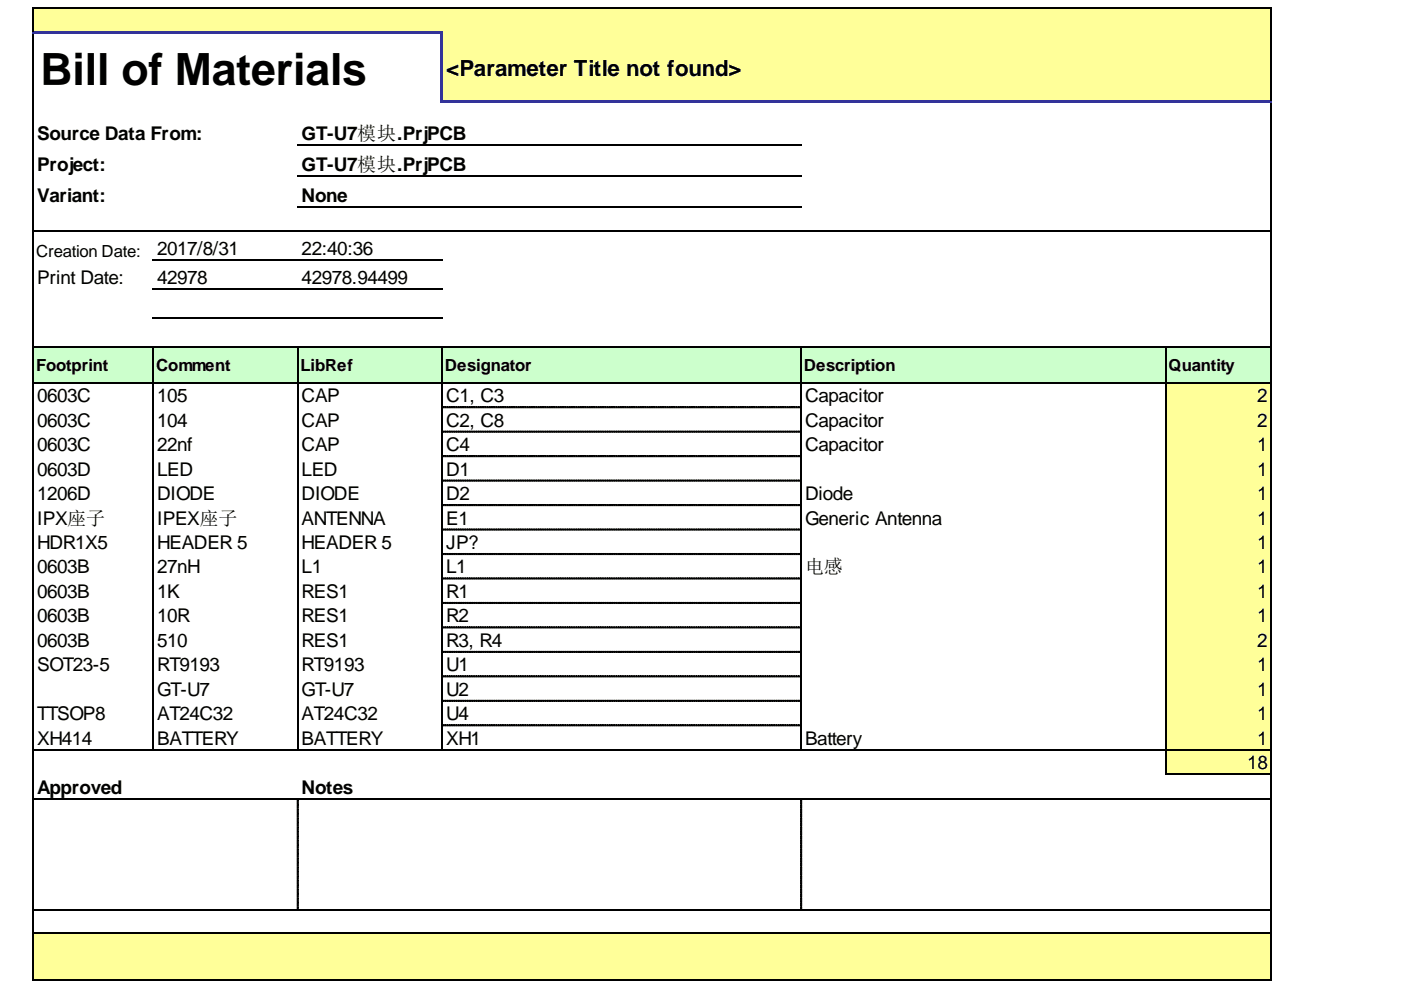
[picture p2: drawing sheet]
<svg xmlns="http://www.w3.org/2000/svg" width="297mm" height="210mm" viewBox="0 0 297 210" stroke-linecap="round" stroke-linejoin="round" font-family="sans-serif">
<defs><g id="words">
<text font-size="9.4" x="8.6" y="18.1">Bill of Materials</text>
<text font-size="4.7" x="94.6" y="16.2">&lt;Parameter Title not found&gt;</text>
<g font-size="4">
<text x="7.9" y="29.6">Source Data From:</text>
<text x="64" y="29.6">GT-U7模块.PrjPCB</text>
<text x="7.9" y="36.2">Project:</text>
<text x="64" y="36.2">GT-U7模块.PrjPCB</text>
<text x="7.9" y="42.8">Variant:</text>
<text x="64" y="42.8">None</text>
<text x="33.3" y="54.2">2017/8/31</text>
<text x="64" y="54.2">22:40:36</text>
<text x="7.9" y="60.3">Print Date:</text>
<text x="33.3" y="60.3">42978</text>
<text x="64" y="60.3">42978.94499</text>
<text x="7.9" y="85.3">0603C</text>
<text x="33.3" y="85.3">105</text>
<text x="64" y="85.3">CAP</text>
<text x="94.6" y="85.3">C1, C3</text>
<text x="170.7" y="85.3">Capacitor</text>
<text x="266.6" y="85.3">2</text>
<text x="7.9" y="90.5">0603C</text>
<text x="7.9" y="95.7">0603C</text>
<text x="33.3" y="90.5">104</text>
<text x="33.3" y="95.7">22nf</text>
<text x="64" y="90.5">CAP</text>
<text x="64" y="95.7">CAP</text>
<text x="94.6" y="90.5">C2, C8</text>
<text x="94.6" y="95.7">C4</text>
<text x="170.7" y="90.5">Capacitor</text>
<text x="170.7" y="95.7">Capacitor</text>
<text x="266.6" y="90.5">2</text>
<text x="266.6" y="95.7">1</text>
<text x="7.9" y="100.8">0603D</text>
<text x="33.3" y="100.8">LED</text>
<text x="64" y="100.8">LED</text>
<text x="94.6" y="100.8">D1</text>
<text x="266.6" y="100.8">1</text>
<text x="7.9" y="106">1206D</text>
<text x="33.3" y="106">DIODE</text>
<text x="64" y="106">DIODE</text>
<text x="94.6" y="106">D2</text>
<text x="170.7" y="106">Diode</text>
<text x="266.6" y="106">1</text>
<text x="7.9" y="111.2">IPX座子</text>
<text x="33.3" y="111.2">IPEX座子</text>
<text x="64" y="111.2">ANTENNA</text>
<text x="94.6" y="111.2">E1</text>
<text x="170.7" y="111.2">Generic Antenna</text>
<text x="266.6" y="111.2">1</text>
<text x="7.9" y="116.4">HDR1X5</text>
<text x="33.3" y="116.4">HEADER 5</text>
<text x="64" y="116.4">HEADER 5</text>
<text x="94.6" y="116.4">JP?</text>
<text x="266.6" y="116.4">1</text>
<text x="7.9" y="121.6">0603B</text>
<text x="33.3" y="121.6">27nH</text>
<text x="64" y="121.6">L1</text>
<text x="94.6" y="121.6">L1</text>
<text x="170.7" y="121.6">电感</text>
<text x="266.6" y="121.6">1</text>
<text x="7.9" y="126.8">0603B</text>
<text x="7.9" y="132">0603B</text>
<text x="33.3" y="126.8">1K</text>
<text x="33.3" y="132">10R</text>
<text x="64" y="126.8">RES1</text>
<text x="64" y="132">RES1</text>
<text x="94.6" y="126.8">R1</text>
<text x="94.6" y="132">R2</text>
<text x="266.6" y="126.8">1</text>
<text x="266.6" y="132">1</text>
<text x="7.9" y="137.2">0603B</text>
<text x="33.3" y="137.2">510</text>
<text x="64" y="137.2">RES1</text>
<text x="94.6" y="137.2">R3, R4</text>
<text x="266.6" y="137.2">2</text>
<text x="7.9" y="142.3">SOT23-5</text>
<text x="33.3" y="142.3">RT9193</text>
<text x="64" y="142.3">RT9193</text>
<text x="94.6" y="142.3">U1</text>
<text x="266.6" y="142.3">1</text>
<text x="33.3" y="147.5">GT-U7</text>
<text x="64" y="147.5">GT-U7</text>
<text x="94.6" y="147.5">U2</text>
<text x="266.6" y="147.5">1</text>
<text x="7.9" y="152.7">TTSOP8</text>
<text x="33.3" y="152.7">AT24C32</text>
<text x="64" y="152.7">AT24C32</text>
<text x="94.6" y="152.7">U4</text>
<text x="266.6" y="152.7">1</text>
<text x="7.9" y="157.9">XH414</text>
<text x="33.3" y="157.9">BATTERY</text>
<text x="64" y="157.9">BATTERY</text>
<text x="94.6" y="157.9">XH1</text>
<text x="170.7" y="157.9">Battery</text>
<text x="266.6" y="157.9">1</text>
<text x="264.5" y="163.1">18</text>
<text x="7.9" y="168.3">Approved</text>
<text x="64" y="168.3">Notes</text>
</g>
<g font-size="3.5">
<text x="7.6" y="54.4">Creation Date:</text>
<text x="7.6" y="78.7">Footprint</text>
<text x="33.1" y="78.7">Comment</text>
<text x="63.7" y="78.7">LibRef</text>
<text x="94.3" y="78.7">Designator</text>
<text x="170.4" y="78.7">Description</text>
<text x="247.7" y="78.7">Quantity</text>
</g>
</g></defs>
<g fill="#ff9">
<path d="M7.1 1.8h25.5v5.4h-25.5z" fill-rule="evenodd"/>
<path d="M32.4 1.8h30.8v5.4h-30.8z" fill-rule="evenodd"/>
<path d="M63 1.8h30.9v5.4h-30.9z" fill-rule="evenodd"/>
<path d="M93.6 1.8h76.4v5.4h-76.4z" fill-rule="evenodd"/>
<path d="M169.7 1.8h77.6v5.4h-77.6z" fill-rule="evenodd"/>
<path d="M247 1.8h22.6v5.4h-22.6z" fill-rule="evenodd"/>
<path d="M93.6 7h76.4v14.8h-76.4z" fill-rule="evenodd"/>
<path d="M169.7 7h77.6v14.8h-77.6z" fill-rule="evenodd"/>
<path d="M247 7h22.6v14.8h-22.6z" fill-rule="evenodd"/>
<path d="M247 81h22.6v5.5h-22.6z" fill-rule="evenodd"/>
<path d="M247 86.2h22.6v5.4h-22.6z" fill-rule="evenodd"/>
<path d="M247 91.4h22.6v5.4h-22.6z" fill-rule="evenodd"/>
<path d="M247 96.6h22.6v5.4h-22.6z" fill-rule="evenodd"/>
<path d="M247 101.8h22.6v5.4h-22.6z" fill-rule="evenodd"/>
<path d="M247 107h22.6v5.4h-22.6z" fill-rule="evenodd"/>
<path d="M247 112.2h22.6v5.4h-22.6z" fill-rule="evenodd"/>
<path d="M247 117.3h22.6v5.5h-22.6z" fill-rule="evenodd"/>
<path d="M247 122.5h22.6v5.5h-22.6z" fill-rule="evenodd"/>
<path d="M247 127.7h22.6v5.4h-22.6z" fill-rule="evenodd"/>
<path d="M247 132.9h22.6v5.4h-22.6z" fill-rule="evenodd"/>
<path d="M247 138.1h22.6v5.4h-22.6z" fill-rule="evenodd"/>
<path d="M247 143.3h22.6v5.4h-22.6z" fill-rule="evenodd"/>
<path d="M247 148.5h22.6v5.4h-22.6z" fill-rule="evenodd"/>
<path d="M247 153.7h22.6v5.4h-22.6z" fill-rule="evenodd"/>
<path d="M247 158.9h22.6v5.4h-22.6z" fill-rule="evenodd"/>
<path d="M7.1 197.8h25.5v5.1h-25.5z" fill-rule="evenodd"/>
<path d="M32.4 197.8h30.8v5.1h-30.8z" fill-rule="evenodd"/>
<path d="M63 197.8h30.9v5.1h-30.9z" fill-rule="evenodd"/>
<path d="M93.6 197.8h76.4v5.1h-76.4z" fill-rule="evenodd"/>
<path d="M169.7 197.8h77.6v5.1h-77.6z" fill-rule="evenodd"/>
<path d="M247 197.8h22.6v5.1h-22.6z" fill-rule="evenodd"/>
<path d="M7.1 202.7h25.5v5.2h-25.5z" fill-rule="evenodd"/>
<path d="M32.4 202.7h30.8v5.2h-30.8z" fill-rule="evenodd"/>
<path d="M63 202.7h30.9v5.2h-30.9z" fill-rule="evenodd"/>
<path d="M93.6 202.7h76.4v5.2h-76.4z" fill-rule="evenodd"/>
<path d="M169.7 202.7h77.6v5.2h-77.6z" fill-rule="evenodd"/>
<path d="M247 202.7h22.6v5.2h-22.6z" fill-rule="evenodd"/>
</g>
<g fill="#cfc">
<path d="M7.1 73.5h25.5v7.8h-25.5z" fill-rule="evenodd"/>
<path d="M32.4 73.5h30.8v7.8h-30.8z" fill-rule="evenodd"/>
<path d="M63 73.5h30.9v7.8h-30.9z" fill-rule="evenodd"/>
<path d="M93.6 73.5h76.4v7.8h-76.4z" fill-rule="evenodd"/>
<path d="M169.7 73.5h77.6v7.8h-77.6z" fill-rule="evenodd"/>
<path d="M247 73.5h22.6v7.8h-22.6z" fill-rule="evenodd"/>
</g>
<path d="M6.9 1.7h262.7" fill="none" stroke="#000" stroke-width=".24"/>
<g fill="#339">
<path d="M6.9 6.8h87v.4h-87z" fill-rule="evenodd"/>
<path d="M93.9 21.4h175.7v.4h-175.7z" fill-rule="evenodd"/>
</g>
<g fill="#000" stroke="#000" stroke-width=".21">
<path d="M93.9 86.2h.2v.3h-.2zM94.3 86.2h.3v.3h-.3zM94.8 86.2h.3v.3h-.3zM95.3 86.2h.2v.3h-.2zM95.8 86.2h.2v.3h-.2zM96.2 86.2h.3v.3h-.3zM96.7 86.2h.2v.3h-.2zM97.2 86.2h.2v.3h-.2zM97.6 86.2h.3v.3h-.3zM98.1 86.2h.2v.3h-.2zM98.6 86.2h.2v.3h-.2zM99.1 86.2h.2v.3h-.2zM99.5 86.2h.3v.3h-.3zM100 86.2h.2v.3h-.2zM100.5 86.2h.2v.3h-.2zM100.9 86.2h.3v.3h-.3zM101.4 86.2h.2v.3h-.2zM101.9 86.2h.2v.3h-.2zM102.4 86.2h.2v.3h-.2zM102.8 86.2h.3v.3h-.3zM103.3 86.2h.2v.3h-.2zM103.8 86.2h.2v.3h-.2zM104.2 86.2h.3v.3h-.3zM104.7 86.2h.2v.3h-.2zM105.2 86.2h.2v.3h-.2zM105.7 86.2h.2v.3h-.2zM106.1 86.2h.3v.3h-.3zM106.6 86.2h.2v.3h-.2zM107.1 86.2h.2v.3h-.2zM107.5 86.2h.3v.3h-.3zM108 86.2h.2v.3h-.2zM108.5 86.2h.2v.3h-.2zM109 86.2h.2v.3h-.2zM109.4 86.2h.3v.3h-.3zM109.9 86.2h.2v.3h-.2zM110.4 86.2h.2v.3h-.2zM110.8 86.2h.3v.3h-.3zM111.3 86.2h.2v.3h-.2zM111.8 86.2h.2v.3h-.2zM112.3 86.2h.2v.3h-.2zM112.7 86.2h.3v.3h-.3zM113.2 86.2h.2v.3h-.2zM113.7 86.2h.2v.3h-.2zM114.1 86.2h.3v.3h-.3zM114.6 86.2h.2v.3h-.2zM115.1 86.2h.2v.3h-.2zM115.5 86.2h.3v.3h-.3zM116 86.2h.3v.3h-.3zM116.5 86.2h.2v.3h-.2zM117 86.2h.2v.3h-.2zM117.4 86.2h.3v.3h-.3zM117.9 86.2h.2v.3h-.2zM118.4 86.2h.2v.3h-.2zM118.8 86.2h.3v.3h-.3zM119.3 86.2h.3v.3h-.3zM119.8 86.2h.2v.3h-.2zM120.3 86.2h.2v.3h-.2zM120.7 86.2h.3v.3h-.3zM121.2 86.2h.2v.3h-.2zM121.7 86.2h.2v.3h-.2zM122.1 86.2h.3v.3h-.3zM122.6 86.2h.3v.3h-.3zM123.1 86.2h.2v.3h-.2zM123.6 86.2h.2v.3h-.2zM124 86.2h.3v.3h-.3zM124.5 86.2h.2v.3h-.2zM125 86.2h.2v.3h-.2zM125.4 86.2h.3v.3h-.3zM125.9 86.2h.3v.3h-.3zM126.4 86.2h.2v.3h-.2zM126.9 86.2h.2v.3h-.2zM127.3 86.2h.3v.3h-.3zM127.8 86.2h.2v.3h-.2zM128.3 86.2h.2v.3h-.2zM128.7 86.2h.3v.3h-.3zM129.2 86.2h.2v.3h-.2zM129.7 86.2h.2v.3h-.2zM130.2 86.2h.2v.3h-.2zM130.6 86.2h.3v.3h-.3zM131.1 86.2h.2v.3h-.2zM131.6 86.2h.2v.3h-.2zM132 86.2h.3v.3h-.3zM132.5 86.2h.2v.3h-.2zM133 86.2h.2v.3h-.2zM133.5 86.2h.2v.3h-.2zM133.9 86.2h.3v.3h-.3zM134.4 86.2h.2v.3h-.2zM134.9 86.2h.2v.3h-.2zM135.3 86.2h.3v.3h-.3zM135.8 86.2h.2v.3h-.2zM136.3 86.2h.2v.3h-.2zM136.8 86.2h.2v.3h-.2zM137.2 86.2h.3v.3h-.3zM137.7 86.2h.2v.3h-.2zM138.2 86.2h.2v.3h-.2zM138.6 86.2h.3v.3h-.3zM139.1 86.2h.2v.3h-.2zM139.6 86.2h.2v.3h-.2zM140.1 86.2h.2v.3h-.2zM140.5 86.2h.3v.3h-.3zM141 86.2h.2v.3h-.2zM141.5 86.2h.2v.3h-.2zM141.9 86.2h.3v.3h-.3zM142.4 86.2h.2v.3h-.2zM142.9 86.2h.2v.3h-.2zM143.4 86.2h.2v.3h-.2zM143.8 86.2h.3v.3h-.3zM144.3 86.2h.2v.3h-.2zM144.8 86.2h.2v.3h-.2zM145.2 86.2h.3v.3h-.3zM145.7 86.2h.2v.3h-.2zM146.2 86.2h.2v.3h-.2zM146.6 86.2h.3v.3h-.3zM147.1 86.2h.3v.3h-.3zM147.6 86.2h.2v.3h-.2zM148.1 86.2h.2v.3h-.2zM148.5 86.2h.3v.3h-.3zM149 86.2h.2v.3h-.2zM149.5 86.2h.2v.3h-.2zM149.9 86.2h.3v.3h-.3zM150.4 86.2h.3v.3h-.3zM150.9 86.2h.2v.3h-.2zM151.4 86.2h.2v.3h-.2zM151.8 86.2h.3v.3h-.3zM152.3 86.2h.2v.3h-.2zM152.8 86.2h.2v.3h-.2zM153.2 86.2h.3v.3h-.3zM153.7 86.2h.3v.3h-.3zM154.2 86.2h.2v.3h-.2zM154.7 86.2h.2v.3h-.2zM155.1 86.2h.3v.3h-.3zM155.6 86.2h.2v.3h-.2zM156.1 86.2h.2v.3h-.2zM156.5 86.2h.3v.3h-.3zM157 86.2h.3v.3h-.3zM157.5 86.2h.2v.3h-.2zM158 86.2h.2v.3h-.2zM158.4 86.2h.3v.3h-.3zM158.9 86.2h.2v.3h-.2zM159.4 86.2h.2v.3h-.2zM159.8 86.2h.3v.3h-.3zM160.3 86.2h.2v.3h-.2zM160.8 86.2h.2v.3h-.2zM161.3 86.2h.2v.3h-.2zM161.7 86.2h.3v.3h-.3zM162.2 86.2h.2v.3h-.2zM162.7 86.2h.2v.3h-.2zM163.1 86.2h.3v.3h-.3zM163.6 86.2h.2v.3h-.2zM164.1 86.2h.2v.3h-.2zM164.6 86.2h.2v.3h-.2zM165 86.2h.3v.3h-.3zM165.5 86.2h.2v.3h-.2zM166 86.2h.2v.3h-.2zM166.4 86.2h.3v.3h-.3zM166.9 86.2h.2v.3h-.2zM167.4 86.2h.2v.3h-.2zM167.9 86.2h.2v.3h-.2zM168.3 86.2h.3v.3h-.3zM168.8 86.2h.2v.3h-.2zM169.3 86.2h.2v.3h-.2z"/>
<path d="M93.9 91.4h.2v.2h-.2zM94.3 91.4h.3v.2h-.3zM94.8 91.4h.3v.2h-.3zM95.3 91.4h.2v.2h-.2zM95.8 91.4h.2v.2h-.2zM96.2 91.4h.3v.2h-.3zM96.7 91.4h.2v.2h-.2zM97.2 91.4h.2v.2h-.2zM97.6 91.4h.3v.2h-.3zM98.1 91.4h.2v.2h-.2zM98.6 91.4h.2v.2h-.2zM99.1 91.4h.2v.2h-.2zM99.5 91.4h.3v.2h-.3zM100 91.4h.2v.2h-.2zM100.5 91.4h.2v.2h-.2zM100.9 91.4h.3v.2h-.3zM101.4 91.4h.2v.2h-.2zM101.9 91.4h.2v.2h-.2zM102.4 91.4h.2v.2h-.2zM102.8 91.4h.3v.2h-.3zM103.3 91.4h.2v.2h-.2zM103.8 91.4h.2v.2h-.2zM104.2 91.4h.3v.2h-.3zM104.7 91.4h.2v.2h-.2zM105.2 91.4h.2v.2h-.2zM105.7 91.4h.2v.2h-.2zM106.1 91.4h.3v.2h-.3zM106.6 91.4h.2v.2h-.2zM107.1 91.4h.2v.2h-.2zM107.5 91.4h.3v.2h-.3zM108 91.4h.2v.2h-.2zM108.5 91.4h.2v.2h-.2zM109 91.4h.2v.2h-.2zM109.4 91.4h.3v.2h-.3zM109.9 91.4h.2v.2h-.2zM110.4 91.4h.2v.2h-.2zM110.8 91.4h.3v.2h-.3zM111.3 91.4h.2v.2h-.2zM111.8 91.4h.2v.2h-.2zM112.3 91.4h.2v.2h-.2zM112.7 91.4h.3v.2h-.3zM113.2 91.4h.2v.2h-.2zM113.7 91.4h.2v.2h-.2zM114.1 91.4h.3v.2h-.3zM114.6 91.4h.2v.2h-.2zM115.1 91.4h.2v.2h-.2zM115.5 91.4h.3v.2h-.3zM116 91.4h.3v.2h-.3zM116.5 91.4h.2v.2h-.2zM117 91.4h.2v.2h-.2zM117.4 91.4h.3v.2h-.3zM117.9 91.4h.2v.2h-.2zM118.4 91.4h.2v.2h-.2zM118.8 91.4h.3v.2h-.3zM119.3 91.4h.3v.2h-.3zM119.8 91.4h.2v.2h-.2zM120.3 91.4h.2v.2h-.2zM120.7 91.4h.3v.2h-.3zM121.2 91.4h.2v.2h-.2zM121.7 91.4h.2v.2h-.2zM122.1 91.4h.3v.2h-.3zM122.6 91.4h.3v.2h-.3zM123.1 91.4h.2v.2h-.2zM123.6 91.4h.2v.2h-.2zM124 91.4h.3v.2h-.3zM124.5 91.4h.2v.2h-.2zM125 91.4h.2v.2h-.2zM125.4 91.4h.3v.2h-.3zM125.9 91.4h.3v.2h-.3zM126.4 91.4h.2v.2h-.2zM126.9 91.4h.2v.2h-.2zM127.3 91.4h.3v.2h-.3zM127.8 91.4h.2v.2h-.2zM128.3 91.4h.2v.2h-.2zM128.7 91.4h.3v.2h-.3zM129.2 91.4h.2v.2h-.2zM129.7 91.4h.2v.2h-.2zM130.2 91.4h.2v.2h-.2zM130.6 91.4h.3v.2h-.3zM131.1 91.4h.2v.2h-.2zM131.6 91.4h.2v.2h-.2zM132 91.4h.3v.2h-.3zM132.5 91.4h.2v.2h-.2zM133 91.4h.2v.2h-.2zM133.5 91.4h.2v.2h-.2zM133.9 91.4h.3v.2h-.3zM134.4 91.4h.2v.2h-.2zM134.9 91.4h.2v.2h-.2zM135.3 91.4h.3v.2h-.3zM135.8 91.4h.2v.2h-.2zM136.3 91.4h.2v.2h-.2zM136.8 91.4h.2v.2h-.2zM137.2 91.4h.3v.2h-.3zM137.7 91.4h.2v.2h-.2zM138.2 91.4h.2v.2h-.2zM138.6 91.4h.3v.2h-.3zM139.1 91.4h.2v.2h-.2zM139.6 91.4h.2v.2h-.2zM140.1 91.4h.2v.2h-.2zM140.5 91.4h.3v.2h-.3zM141 91.4h.2v.2h-.2zM141.5 91.4h.2v.2h-.2zM141.9 91.4h.3v.2h-.3zM142.4 91.4h.2v.2h-.2zM142.9 91.4h.2v.2h-.2zM143.4 91.4h.2v.2h-.2zM143.8 91.4h.3v.2h-.3zM144.3 91.4h.2v.2h-.2zM144.8 91.4h.2v.2h-.2zM145.2 91.4h.3v.2h-.3zM145.7 91.4h.2v.2h-.2zM146.2 91.4h.2v.2h-.2zM146.6 91.4h.3v.2h-.3zM147.1 91.4h.3v.2h-.3zM147.6 91.4h.2v.2h-.2zM148.1 91.4h.2v.2h-.2zM148.5 91.4h.3v.2h-.3zM149 91.4h.2v.2h-.2zM149.5 91.4h.2v.2h-.2zM149.9 91.4h.3v.2h-.3zM150.4 91.4h.3v.2h-.3zM150.9 91.4h.2v.2h-.2zM151.4 91.4h.2v.2h-.2zM151.8 91.4h.3v.2h-.3zM152.3 91.4h.2v.2h-.2zM152.8 91.4h.2v.2h-.2zM153.2 91.4h.3v.2h-.3zM153.7 91.4h.3v.2h-.3zM154.2 91.4h.2v.2h-.2zM154.7 91.4h.2v.2h-.2zM155.1 91.4h.3v.2h-.3zM155.6 91.4h.2v.2h-.2zM156.1 91.4h.2v.2h-.2zM156.5 91.4h.3v.2h-.3zM157 91.4h.3v.2h-.3zM157.5 91.4h.2v.2h-.2zM158 91.4h.2v.2h-.2zM158.4 91.4h.3v.2h-.3zM158.9 91.4h.2v.2h-.2zM159.4 91.4h.2v.2h-.2zM159.8 91.4h.3v.2h-.3zM160.3 91.4h.2v.2h-.2zM160.8 91.4h.2v.2h-.2zM161.3 91.4h.2v.2h-.2zM161.7 91.4h.3v.2h-.3zM162.2 91.4h.2v.2h-.2zM162.7 91.4h.2v.2h-.2zM163.1 91.4h.3v.2h-.3zM163.6 91.4h.2v.2h-.2zM164.1 91.4h.2v.2h-.2zM164.6 91.4h.2v.2h-.2zM165 91.4h.3v.2h-.3zM165.5 91.4h.2v.2h-.2zM166 91.4h.2v.2h-.2zM166.4 91.4h.3v.2h-.3zM166.9 91.4h.2v.2h-.2zM167.4 91.4h.2v.2h-.2zM167.9 91.4h.2v.2h-.2zM168.3 91.4h.3v.2h-.3zM168.8 91.4h.2v.2h-.2zM169.3 91.4h.2v.2h-.2z"/>
<path d="M93.9 96.6h.2v.2h-.2zM94.3 96.6h.3v.2h-.3zM94.8 96.6h.3v.2h-.3zM95.3 96.6h.2v.2h-.2zM95.8 96.6h.2v.2h-.2zM96.2 96.6h.3v.2h-.3zM96.7 96.6h.2v.2h-.2zM97.2 96.6h.2v.2h-.2zM97.6 96.6h.3v.2h-.3zM98.1 96.6h.2v.2h-.2zM98.6 96.6h.2v.2h-.2zM99.1 96.6h.2v.2h-.2zM99.5 96.6h.3v.2h-.3zM100 96.6h.2v.2h-.2zM100.5 96.6h.2v.2h-.2zM100.9 96.6h.3v.2h-.3zM101.4 96.6h.2v.2h-.2zM101.9 96.6h.2v.2h-.2zM102.4 96.6h.2v.2h-.2zM102.8 96.6h.3v.2h-.3zM103.3 96.6h.2v.2h-.2zM103.8 96.6h.2v.2h-.2zM104.2 96.6h.3v.2h-.3zM104.7 96.6h.2v.2h-.2zM105.2 96.6h.2v.2h-.2zM105.7 96.6h.2v.2h-.2zM106.1 96.6h.3v.2h-.3zM106.6 96.6h.2v.2h-.2zM107.1 96.6h.2v.2h-.2zM107.5 96.6h.3v.2h-.3zM108 96.6h.2v.2h-.2zM108.5 96.6h.2v.2h-.2zM109 96.6h.2v.2h-.2zM109.4 96.6h.3v.2h-.3zM109.9 96.6h.2v.2h-.2zM110.4 96.6h.2v.2h-.2zM110.8 96.6h.3v.2h-.3zM111.3 96.6h.2v.2h-.2zM111.8 96.6h.2v.2h-.2zM112.3 96.6h.2v.2h-.2zM112.7 96.6h.3v.2h-.3zM113.2 96.6h.2v.2h-.2zM113.7 96.6h.2v.2h-.2zM114.1 96.6h.3v.2h-.3zM114.6 96.6h.2v.2h-.2zM115.1 96.6h.2v.2h-.2zM115.5 96.6h.3v.2h-.3zM116 96.6h.3v.2h-.3zM116.5 96.6h.2v.2h-.2zM117 96.6h.2v.2h-.2zM117.4 96.6h.3v.2h-.3zM117.9 96.6h.2v.2h-.2zM118.4 96.6h.2v.2h-.2zM118.8 96.6h.3v.2h-.3zM119.3 96.6h.3v.2h-.3zM119.8 96.6h.2v.2h-.2zM120.3 96.6h.2v.2h-.2zM120.7 96.6h.3v.2h-.3zM121.2 96.6h.2v.2h-.2zM121.7 96.6h.2v.2h-.2zM122.1 96.6h.3v.2h-.3zM122.6 96.6h.3v.2h-.3zM123.1 96.6h.2v.2h-.2zM123.6 96.6h.2v.2h-.2zM124 96.6h.3v.2h-.3zM124.5 96.6h.2v.2h-.2zM125 96.6h.2v.2h-.2zM125.4 96.6h.3v.2h-.3zM125.9 96.6h.3v.2h-.3zM126.4 96.6h.2v.2h-.2zM126.9 96.6h.2v.2h-.2zM127.3 96.6h.3v.2h-.3zM127.8 96.6h.2v.2h-.2zM128.3 96.6h.2v.2h-.2zM128.7 96.6h.3v.2h-.3zM129.2 96.6h.2v.2h-.2zM129.7 96.6h.2v.2h-.2zM130.2 96.6h.2v.2h-.2zM130.6 96.6h.3v.2h-.3zM131.1 96.6h.2v.2h-.2zM131.6 96.6h.2v.2h-.2zM132 96.6h.3v.2h-.3zM132.5 96.6h.2v.2h-.2zM133 96.6h.2v.2h-.2zM133.5 96.6h.2v.2h-.2zM133.9 96.6h.3v.2h-.3zM134.4 96.6h.2v.2h-.2zM134.9 96.6h.2v.2h-.2zM135.3 96.6h.3v.2h-.3zM135.8 96.6h.2v.2h-.2zM136.3 96.6h.2v.2h-.2zM136.8 96.6h.2v.2h-.2zM137.2 96.6h.3v.2h-.3zM137.7 96.6h.2v.2h-.2zM138.2 96.6h.2v.2h-.2zM138.6 96.6h.3v.2h-.3zM139.1 96.6h.2v.2h-.2zM139.6 96.6h.2v.2h-.2zM140.1 96.6h.2v.2h-.2zM140.5 96.6h.3v.2h-.3zM141 96.6h.2v.2h-.2zM141.5 96.6h.2v.2h-.2zM141.9 96.6h.3v.2h-.3zM142.4 96.6h.2v.2h-.2zM142.9 96.6h.2v.2h-.2zM143.4 96.6h.2v.2h-.2zM143.8 96.6h.3v.2h-.3zM144.3 96.6h.2v.2h-.2zM144.8 96.6h.2v.2h-.2zM145.2 96.6h.3v.2h-.3zM145.7 96.6h.2v.2h-.2zM146.2 96.6h.2v.2h-.2zM146.6 96.6h.3v.2h-.3zM147.1 96.6h.3v.2h-.3zM147.6 96.6h.2v.2h-.2zM148.1 96.6h.2v.2h-.2zM148.5 96.6h.3v.2h-.3zM149 96.6h.2v.2h-.2zM149.5 96.6h.2v.2h-.2zM149.9 96.6h.3v.2h-.3zM150.4 96.6h.3v.2h-.3zM150.9 96.6h.2v.2h-.2zM151.4 96.6h.2v.2h-.2zM151.8 96.6h.3v.2h-.3zM152.3 96.6h.2v.2h-.2zM152.8 96.6h.2v.2h-.2zM153.2 96.6h.3v.2h-.3zM153.7 96.6h.3v.2h-.3zM154.2 96.6h.2v.2h-.2zM154.7 96.6h.2v.2h-.2zM155.1 96.6h.3v.2h-.3zM155.6 96.6h.2v.2h-.2zM156.1 96.6h.2v.2h-.2zM156.5 96.6h.3v.2h-.3zM157 96.6h.3v.2h-.3zM157.5 96.6h.2v.2h-.2zM158 96.6h.2v.2h-.2zM158.4 96.6h.3v.2h-.3zM158.9 96.6h.2v.2h-.2zM159.4 96.6h.2v.2h-.2zM159.8 96.6h.3v.2h-.3zM160.3 96.6h.2v.2h-.2zM160.8 96.6h.2v.2h-.2zM161.3 96.6h.2v.2h-.2zM161.7 96.6h.3v.2h-.3zM162.2 96.6h.2v.2h-.2zM162.7 96.6h.2v.2h-.2zM163.1 96.6h.3v.2h-.3zM163.6 96.6h.2v.2h-.2zM164.1 96.6h.2v.2h-.2zM164.6 96.6h.2v.2h-.2zM165 96.6h.3v.2h-.3zM165.5 96.6h.2v.2h-.2zM166 96.6h.2v.2h-.2zM166.4 96.6h.3v.2h-.3zM166.9 96.6h.2v.2h-.2zM167.4 96.6h.2v.2h-.2zM167.9 96.6h.2v.2h-.2zM168.3 96.6h.3v.2h-.3zM168.8 96.6h.2v.2h-.2zM169.3 96.6h.2v.2h-.2z"/>
<path d="M93.9 101.8h.2v.2h-.2zM94.3 101.8h.3v.2h-.3zM94.8 101.8h.3v.2h-.3zM95.3 101.8h.2v.2h-.2zM95.8 101.8h.2v.2h-.2zM96.2 101.8h.3v.2h-.3zM96.7 101.8h.2v.2h-.2zM97.2 101.8h.2v.2h-.2zM97.6 101.8h.3v.2h-.3zM98.1 101.8h.2v.2h-.2zM98.6 101.8h.2v.2h-.2zM99.1 101.8h.2v.2h-.2zM99.5 101.8h.3v.2h-.3zM100 101.8h.2v.2h-.2zM100.5 101.8h.2v.2h-.2zM100.9 101.8h.3v.2h-.3zM101.4 101.8h.2v.2h-.2zM101.9 101.8h.2v.2h-.2zM102.4 101.8h.2v.2h-.2zM102.8 101.8h.3v.2h-.3zM103.3 101.8h.2v.2h-.2zM103.8 101.8h.2v.2h-.2zM104.2 101.8h.3v.2h-.3zM104.7 101.8h.2v.2h-.2zM105.2 101.8h.2v.2h-.2zM105.7 101.8h.2v.2h-.2zM106.1 101.8h.3v.2h-.3zM106.6 101.8h.2v.2h-.2zM107.1 101.8h.2v.2h-.2zM107.5 101.8h.3v.2h-.3zM108 101.8h.2v.2h-.2zM108.5 101.8h.2v.2h-.2zM109 101.8h.2v.2h-.2zM109.4 101.8h.3v.2h-.3zM109.9 101.8h.2v.2h-.2zM110.4 101.8h.2v.2h-.2zM110.8 101.8h.3v.2h-.3zM111.3 101.8h.2v.2h-.2zM111.8 101.8h.2v.2h-.2zM112.3 101.8h.2v.2h-.2zM112.7 101.8h.3v.2h-.3zM113.2 101.8h.2v.2h-.2zM113.7 101.8h.2v.2h-.2zM114.1 101.8h.3v.2h-.3zM114.6 101.8h.2v.2h-.2zM115.1 101.8h.2v.2h-.2zM115.5 101.8h.3v.2h-.3zM116 101.8h.3v.2h-.3zM116.5 101.8h.2v.2h-.2zM117 101.8h.2v.2h-.2zM117.4 101.8h.3v.2h-.3zM117.9 101.8h.2v.2h-.2zM118.4 101.8h.2v.2h-.2zM118.8 101.8h.3v.2h-.3zM119.3 101.8h.3v.2h-.3zM119.8 101.8h.2v.2h-.2zM120.3 101.8h.2v.2h-.2zM120.7 101.8h.3v.2h-.3zM121.2 101.8h.2v.2h-.2zM121.7 101.8h.2v.2h-.2zM122.1 101.8h.3v.2h-.3zM122.6 101.8h.3v.2h-.3zM123.1 101.8h.2v.2h-.2zM123.6 101.8h.2v.2h-.2zM124 101.8h.3v.2h-.3zM124.5 101.8h.2v.2h-.2zM125 101.8h.2v.2h-.2zM125.4 101.8h.3v.2h-.3zM125.9 101.8h.3v.2h-.3zM126.4 101.8h.2v.2h-.2zM126.9 101.8h.2v.2h-.2zM127.3 101.8h.3v.2h-.3zM127.8 101.8h.2v.2h-.2zM128.3 101.8h.2v.2h-.2zM128.7 101.8h.3v.2h-.3zM129.2 101.8h.2v.2h-.2zM129.7 101.8h.2v.2h-.2zM130.2 101.8h.2v.2h-.2zM130.6 101.8h.3v.2h-.3zM131.1 101.8h.2v.2h-.2zM131.6 101.8h.2v.2h-.2zM132 101.8h.3v.2h-.3zM132.5 101.8h.2v.2h-.2zM133 101.8h.2v.2h-.2zM133.5 101.8h.2v.2h-.2zM133.9 101.8h.3v.2h-.3zM134.4 101.8h.2v.2h-.2zM134.9 101.8h.2v.2h-.2zM135.3 101.8h.3v.2h-.3zM135.8 101.8h.2v.2h-.2zM136.3 101.8h.2v.2h-.2zM136.8 101.8h.2v.2h-.2zM137.2 101.8h.3v.2h-.3zM137.7 101.8h.2v.2h-.2zM138.2 101.8h.2v.2h-.2zM138.6 101.8h.3v.2h-.3zM139.1 101.8h.2v.2h-.2zM139.6 101.8h.2v.2h-.2zM140.1 101.8h.2v.2h-.2zM140.5 101.8h.3v.2h-.3zM141 101.8h.2v.2h-.2zM141.5 101.8h.2v.2h-.2zM141.9 101.8h.3v.2h-.3zM142.4 101.8h.2v.2h-.2zM142.9 101.8h.2v.2h-.2zM143.4 101.8h.2v.2h-.2zM143.8 101.8h.3v.2h-.3zM144.3 101.8h.2v.2h-.2zM144.8 101.8h.2v.2h-.2zM145.2 101.8h.3v.2h-.3zM145.7 101.8h.2v.2h-.2zM146.2 101.8h.2v.2h-.2zM146.6 101.8h.3v.2h-.3zM147.1 101.8h.3v.2h-.3zM147.6 101.8h.2v.2h-.2zM148.1 101.8h.2v.2h-.2zM148.5 101.8h.3v.2h-.3zM149 101.8h.2v.2h-.2zM149.5 101.8h.2v.2h-.2zM149.9 101.8h.3v.2h-.3zM150.4 101.8h.3v.2h-.3zM150.9 101.8h.2v.2h-.2zM151.4 101.8h.2v.2h-.2zM151.8 101.8h.3v.2h-.3zM152.3 101.8h.2v.2h-.2zM152.8 101.8h.2v.2h-.2zM153.2 101.8h.3v.2h-.3zM153.7 101.8h.3v.2h-.3zM154.2 101.8h.2v.2h-.2zM154.7 101.8h.2v.2h-.2zM155.1 101.8h.3v.2h-.3zM155.6 101.8h.2v.2h-.2zM156.1 101.8h.2v.2h-.2zM156.5 101.8h.3v.2h-.3zM157 101.8h.3v.2h-.3zM157.5 101.8h.2v.2h-.2zM158 101.8h.2v.2h-.2zM158.4 101.8h.3v.2h-.3zM158.9 101.8h.2v.2h-.2zM159.4 101.8h.2v.2h-.2zM159.8 101.8h.3v.2h-.3zM160.3 101.8h.2v.2h-.2zM160.8 101.8h.2v.2h-.2zM161.3 101.8h.2v.2h-.2zM161.7 101.8h.3v.2h-.3zM162.2 101.8h.2v.2h-.2zM162.7 101.8h.2v.2h-.2zM163.1 101.8h.3v.2h-.3zM163.6 101.8h.2v.2h-.2zM164.1 101.8h.2v.2h-.2zM164.6 101.8h.2v.2h-.2zM165 101.8h.3v.2h-.3zM165.5 101.8h.2v.2h-.2zM166 101.8h.2v.2h-.2zM166.4 101.8h.3v.2h-.3zM166.9 101.8h.2v.2h-.2zM167.4 101.8h.2v.2h-.2zM167.9 101.8h.2v.2h-.2zM168.3 101.8h.3v.2h-.3zM168.8 101.8h.2v.2h-.2zM169.3 101.8h.2v.2h-.2z"/>
<path d="M93.9 107h.2v.2h-.2zM94.3 107h.3v.2h-.3zM94.8 107h.3v.2h-.3zM95.3 107h.2v.2h-.2zM95.8 107h.2v.2h-.2zM96.2 107h.3v.2h-.3zM96.7 107h.2v.2h-.2zM97.2 107h.2v.2h-.2zM97.6 107h.3v.2h-.3zM98.1 107h.2v.2h-.2zM98.6 107h.2v.2h-.2zM99.1 107h.2v.2h-.2zM99.5 107h.3v.2h-.3zM100 107h.2v.2h-.2zM100.5 107h.2v.2h-.2zM100.9 107h.3v.2h-.3zM101.4 107h.2v.2h-.2zM101.9 107h.2v.2h-.2zM102.4 107h.2v.2h-.2zM102.8 107h.3v.2h-.3zM103.3 107h.2v.2h-.2zM103.8 107h.2v.2h-.2zM104.2 107h.3v.2h-.3zM104.7 107h.2v.2h-.2zM105.2 107h.2v.2h-.2zM105.7 107h.2v.2h-.2zM106.1 107h.3v.2h-.3zM106.6 107h.2v.2h-.2zM107.1 107h.2v.2h-.2zM107.5 107h.3v.2h-.3zM108 107h.2v.2h-.2zM108.5 107h.2v.2h-.2zM109 107h.2v.2h-.2zM109.4 107h.3v.2h-.3zM109.9 107h.2v.2h-.2zM110.4 107h.2v.2h-.2zM110.8 107h.3v.2h-.3zM111.3 107h.2v.2h-.2zM111.8 107h.2v.2h-.2zM112.3 107h.2v.2h-.2zM112.7 107h.3v.2h-.3zM113.2 107h.2v.2h-.2zM113.7 107h.2v.2h-.2zM114.1 107h.3v.2h-.3zM114.6 107h.2v.2h-.2zM115.1 107h.2v.2h-.2zM115.5 107h.3v.2h-.3zM116 107h.3v.2h-.3zM116.5 107h.2v.2h-.2zM117 107h.2v.2h-.2zM117.4 107h.3v.2h-.3zM117.9 107h.2v.2h-.2zM118.4 107h.2v.2h-.2zM118.8 107h.3v.2h-.3zM119.3 107h.3v.2h-.3zM119.8 107h.2v.2h-.2zM120.3 107h.2v.2h-.2zM120.7 107h.3v.2h-.3zM121.2 107h.2v.2h-.2zM121.7 107h.2v.2h-.2zM122.1 107h.3v.2h-.3zM122.6 107h.3v.2h-.3zM123.1 107h.2v.2h-.2zM123.6 107h.2v.2h-.2zM124 107h.3v.2h-.3zM124.5 107h.2v.2h-.2zM125 107h.2v.2h-.2zM125.4 107h.3v.2h-.3zM125.9 107h.3v.2h-.3zM126.4 107h.2v.2h-.2zM126.9 107h.2v.2h-.2zM127.3 107h.3v.2h-.3zM127.8 107h.2v.2h-.2zM128.3 107h.2v.2h-.2zM128.7 107h.3v.2h-.3zM129.2 107h.2v.2h-.2zM129.7 107h.2v.2h-.2zM130.2 107h.2v.2h-.2zM130.6 107h.3v.2h-.3zM131.1 107h.2v.2h-.2zM131.6 107h.2v.2h-.2zM132 107h.3v.2h-.3zM132.5 107h.2v.2h-.2zM133 107h.2v.2h-.2zM133.5 107h.2v.2h-.2zM133.9 107h.3v.2h-.3zM134.4 107h.2v.2h-.2zM134.9 107h.2v.2h-.2zM135.3 107h.3v.2h-.3zM135.8 107h.2v.2h-.2zM136.3 107h.2v.2h-.2zM136.8 107h.2v.2h-.2zM137.2 107h.3v.2h-.3zM137.7 107h.2v.2h-.2zM138.2 107h.2v.2h-.2zM138.6 107h.3v.2h-.3zM139.1 107h.2v.2h-.2zM139.6 107h.2v.2h-.2zM140.1 107h.2v.2h-.2zM140.5 107h.3v.2h-.3zM141 107h.2v.2h-.2zM141.5 107h.2v.2h-.2zM141.9 107h.3v.2h-.3zM142.4 107h.2v.2h-.2zM142.9 107h.2v.2h-.2zM143.4 107h.2v.2h-.2zM143.8 107h.3v.2h-.3zM144.3 107h.2v.2h-.2zM144.8 107h.2v.2h-.2zM145.2 107h.3v.2h-.3zM145.7 107h.2v.2h-.2zM146.2 107h.2v.2h-.2zM146.6 107h.3v.2h-.3zM147.1 107h.3v.2h-.3zM147.6 107h.2v.2h-.2zM148.1 107h.2v.2h-.2zM148.5 107h.3v.2h-.3zM149 107h.2v.2h-.2zM149.5 107h.2v.2h-.2zM149.9 107h.3v.2h-.3zM150.4 107h.3v.2h-.3zM150.9 107h.2v.2h-.2zM151.4 107h.2v.2h-.2zM151.8 107h.3v.2h-.3zM152.3 107h.2v.2h-.2zM152.8 107h.2v.2h-.2zM153.2 107h.3v.2h-.3zM153.7 107h.3v.2h-.3zM154.2 107h.2v.2h-.2zM154.7 107h.2v.2h-.2zM155.1 107h.3v.2h-.3zM155.6 107h.2v.2h-.2zM156.1 107h.2v.2h-.2zM156.5 107h.3v.2h-.3zM157 107h.3v.2h-.3zM157.5 107h.2v.2h-.2zM158 107h.2v.2h-.2zM158.4 107h.3v.2h-.3zM158.9 107h.2v.2h-.2zM159.4 107h.2v.2h-.2zM159.8 107h.3v.2h-.3zM160.3 107h.2v.2h-.2zM160.8 107h.2v.2h-.2zM161.3 107h.2v.2h-.2zM161.7 107h.3v.2h-.3zM162.2 107h.2v.2h-.2zM162.7 107h.2v.2h-.2zM163.1 107h.3v.2h-.3zM163.6 107h.2v.2h-.2zM164.1 107h.2v.2h-.2zM164.6 107h.2v.2h-.2zM165 107h.3v.2h-.3zM165.5 107h.2v.2h-.2zM166 107h.2v.2h-.2zM166.4 107h.3v.2h-.3zM166.9 107h.2v.2h-.2zM167.4 107h.2v.2h-.2zM167.9 107h.2v.2h-.2zM168.3 107h.3v.2h-.3zM168.8 107h.2v.2h-.2zM169.3 107h.2v.2h-.2z"/>
<path d="M93.9 112.2h.2v.2h-.2zM94.3 112.2h.3v.2h-.3zM94.8 112.2h.3v.2h-.3zM95.3 112.2h.2v.2h-.2zM95.8 112.2h.2v.2h-.2zM96.2 112.2h.3v.2h-.3zM96.7 112.2h.2v.2h-.2zM97.2 112.2h.2v.2h-.2zM97.6 112.2h.3v.2h-.3zM98.1 112.2h.2v.2h-.2zM98.6 112.2h.2v.2h-.2zM99.1 112.2h.2v.2h-.2zM99.5 112.2h.3v.2h-.3zM100 112.2h.2v.2h-.2zM100.5 112.2h.2v.2h-.2zM100.9 112.2h.3v.2h-.3zM101.4 112.2h.2v.2h-.2zM101.9 112.2h.2v.2h-.2zM102.4 112.2h.2v.2h-.2zM102.8 112.2h.3v.2h-.3zM103.3 112.2h.2v.2h-.2zM103.8 112.2h.2v.2h-.2zM104.2 112.2h.3v.2h-.3zM104.7 112.2h.2v.2h-.2zM105.2 112.2h.2v.2h-.2zM105.7 112.2h.2v.2h-.2zM106.1 112.2h.3v.2h-.3zM106.6 112.2h.2v.2h-.2zM107.1 112.2h.2v.2h-.2zM107.5 112.2h.3v.2h-.3zM108 112.2h.2v.2h-.2zM108.5 112.2h.2v.2h-.2zM109 112.2h.2v.2h-.2zM109.4 112.2h.3v.2h-.3zM109.9 112.2h.2v.2h-.2zM110.4 112.2h.2v.2h-.2zM110.8 112.2h.3v.2h-.3zM111.3 112.2h.2v.2h-.2zM111.8 112.2h.2v.2h-.2zM112.3 112.2h.2v.2h-.2zM112.7 112.2h.3v.2h-.3zM113.2 112.2h.2v.2h-.2zM113.7 112.2h.2v.2h-.2zM114.1 112.2h.3v.2h-.3zM114.6 112.2h.2v.2h-.2zM115.1 112.2h.2v.2h-.2zM115.5 112.2h.3v.2h-.3zM116 112.2h.3v.2h-.3zM116.5 112.2h.2v.2h-.2zM117 112.2h.2v.2h-.2zM117.4 112.2h.3v.2h-.3zM117.9 112.2h.2v.2h-.2zM118.4 112.2h.2v.2h-.2zM118.8 112.2h.3v.2h-.3zM119.3 112.2h.3v.2h-.3zM119.8 112.2h.2v.2h-.2zM120.3 112.2h.2v.2h-.2zM120.7 112.2h.3v.2h-.3zM121.2 112.2h.2v.2h-.2zM121.7 112.2h.2v.2h-.2zM122.1 112.2h.3v.2h-.3zM122.6 112.2h.3v.2h-.3zM123.1 112.2h.2v.2h-.2zM123.6 112.2h.2v.2h-.2zM124 112.2h.3v.2h-.3zM124.5 112.2h.2v.2h-.2zM125 112.2h.2v.2h-.2zM125.4 112.2h.3v.2h-.3zM125.9 112.2h.3v.2h-.3zM126.4 112.2h.2v.2h-.2zM126.9 112.2h.2v.2h-.2zM127.3 112.2h.3v.2h-.3zM127.8 112.2h.2v.2h-.2zM128.3 112.2h.2v.2h-.2zM128.7 112.2h.3v.2h-.3zM129.2 112.2h.2v.2h-.2zM129.7 112.2h.2v.2h-.2zM130.2 112.2h.2v.2h-.2zM130.6 112.2h.3v.2h-.3zM131.1 112.2h.2v.2h-.2zM131.6 112.2h.2v.2h-.2zM132 112.2h.3v.2h-.3zM132.5 112.2h.2v.2h-.2zM133 112.2h.2v.2h-.2zM133.5 112.2h.2v.2h-.2zM133.9 112.2h.3v.2h-.3zM134.4 112.2h.2v.2h-.2zM134.9 112.2h.2v.2h-.2zM135.3 112.2h.3v.2h-.3zM135.8 112.2h.2v.2h-.2zM136.3 112.2h.2v.2h-.2zM136.8 112.2h.2v.2h-.2zM137.2 112.2h.3v.2h-.3zM137.7 112.2h.2v.2h-.2zM138.2 112.2h.2v.2h-.2zM138.6 112.2h.3v.2h-.3zM139.1 112.2h.2v.2h-.2zM139.6 112.2h.2v.2h-.2zM140.1 112.2h.2v.2h-.2zM140.5 112.2h.3v.2h-.3zM141 112.2h.2v.2h-.2zM141.5 112.2h.2v.2h-.2zM141.9 112.2h.3v.2h-.3zM142.4 112.2h.2v.2h-.2zM142.9 112.2h.2v.2h-.2zM143.4 112.2h.2v.2h-.2zM143.8 112.2h.3v.2h-.3zM144.3 112.2h.2v.2h-.2zM144.8 112.2h.2v.2h-.2zM145.2 112.2h.3v.2h-.3zM145.7 112.2h.2v.2h-.2zM146.2 112.2h.2v.2h-.2zM146.6 112.2h.3v.2h-.3zM147.1 112.2h.3v.2h-.3zM147.6 112.2h.2v.2h-.2zM148.1 112.2h.2v.2h-.2zM148.5 112.2h.3v.2h-.3zM149 112.2h.2v.2h-.2zM149.5 112.2h.2v.2h-.2zM149.9 112.2h.3v.2h-.3zM150.4 112.2h.3v.2h-.3zM150.9 112.2h.2v.2h-.2zM151.4 112.2h.2v.2h-.2zM151.8 112.2h.3v.2h-.3zM152.3 112.2h.2v.2h-.2zM152.8 112.2h.2v.2h-.2zM153.2 112.2h.3v.2h-.3zM153.7 112.2h.3v.2h-.3zM154.2 112.2h.2v.2h-.2zM154.7 112.2h.2v.2h-.2zM155.1 112.2h.3v.2h-.3zM155.6 112.2h.2v.2h-.2zM156.1 112.2h.2v.2h-.2zM156.5 112.2h.3v.2h-.3zM157 112.2h.3v.2h-.3zM157.5 112.2h.2v.2h-.2zM158 112.2h.2v.2h-.2zM158.4 112.2h.3v.2h-.3zM158.9 112.2h.2v.2h-.2zM159.4 112.2h.2v.2h-.2zM159.8 112.2h.3v.2h-.3zM160.3 112.2h.2v.2h-.2zM160.8 112.2h.2v.2h-.2zM161.3 112.2h.2v.2h-.2zM161.7 112.2h.3v.2h-.3zM162.2 112.2h.2v.2h-.2zM162.7 112.2h.2v.2h-.2zM163.1 112.2h.3v.2h-.3zM163.6 112.2h.2v.2h-.2zM164.1 112.2h.2v.2h-.2zM164.6 112.2h.2v.2h-.2zM165 112.2h.3v.2h-.3zM165.5 112.2h.2v.2h-.2zM166 112.2h.2v.2h-.2zM166.4 112.2h.3v.2h-.3zM166.9 112.2h.2v.2h-.2zM167.4 112.2h.2v.2h-.2zM167.9 112.2h.2v.2h-.2zM168.3 112.2h.3v.2h-.3zM168.8 112.2h.2v.2h-.2zM169.3 112.2h.2v.2h-.2z"/>
<path d="M93.9 117.3h.2v.3h-.2zM94.3 117.3h.3v.3h-.3zM94.8 117.3h.3v.3h-.3zM95.3 117.3h.2v.3h-.2zM95.8 117.3h.2v.3h-.2zM96.2 117.3h.3v.3h-.3zM96.7 117.3h.2v.3h-.2zM97.2 117.3h.2v.3h-.2zM97.6 117.3h.3v.3h-.3zM98.1 117.3h.2v.3h-.2zM98.6 117.3h.2v.3h-.2zM99.1 117.3h.2v.3h-.2zM99.5 117.3h.3v.3h-.3zM100 117.3h.2v.3h-.2zM100.5 117.3h.2v.3h-.2zM100.9 117.3h.3v.3h-.3zM101.4 117.3h.2v.3h-.2zM101.9 117.3h.2v.3h-.2zM102.4 117.3h.2v.3h-.2zM102.8 117.3h.3v.3h-.3zM103.3 117.3h.2v.3h-.2zM103.8 117.3h.2v.3h-.2zM104.2 117.3h.3v.3h-.3zM104.7 117.3h.2v.3h-.2zM105.2 117.3h.2v.3h-.2zM105.7 117.3h.2v.3h-.2zM106.1 117.3h.3v.3h-.3zM106.6 117.3h.2v.3h-.2zM107.1 117.3h.2v.3h-.2zM107.5 117.3h.3v.3h-.3zM108 117.3h.2v.3h-.2zM108.5 117.3h.2v.3h-.2zM109 117.3h.2v.3h-.2zM109.4 117.3h.3v.3h-.3zM109.9 117.3h.2v.3h-.2zM110.4 117.3h.2v.3h-.2zM110.8 117.3h.3v.3h-.3zM111.3 117.3h.2v.3h-.2zM111.8 117.3h.2v.3h-.2zM112.3 117.3h.2v.3h-.2zM112.7 117.3h.3v.3h-.3zM113.2 117.3h.2v.3h-.2zM113.7 117.3h.2v.3h-.2zM114.1 117.3h.3v.3h-.3zM114.6 117.3h.2v.3h-.2zM115.1 117.3h.2v.3h-.2zM115.5 117.3h.3v.3h-.3zM116 117.3h.3v.3h-.3zM116.5 117.3h.2v.3h-.2zM117 117.3h.2v.3h-.2zM117.4 117.3h.3v.3h-.3zM117.9 117.3h.2v.3h-.2zM118.4 117.3h.2v.3h-.2zM118.8 117.3h.3v.3h-.3zM119.3 117.3h.3v.3h-.3zM119.8 117.3h.2v.3h-.2zM120.3 117.3h.2v.3h-.2zM120.7 117.3h.3v.3h-.3zM121.2 117.3h.2v.3h-.2zM121.7 117.3h.2v.3h-.2zM122.1 117.3h.3v.3h-.3zM122.6 117.3h.3v.3h-.3zM123.1 117.3h.2v.3h-.2zM123.6 117.3h.2v.3h-.2zM124 117.3h.3v.3h-.3zM124.5 117.3h.2v.3h-.2zM125 117.3h.2v.3h-.2zM125.4 117.3h.3v.3h-.3zM125.9 117.3h.3v.3h-.3zM126.4 117.3h.2v.3h-.2zM126.9 117.3h.2v.3h-.2zM127.3 117.3h.3v.3h-.3zM127.8 117.3h.2v.3h-.2zM128.3 117.3h.2v.3h-.2zM128.7 117.3h.3v.3h-.3zM129.2 117.3h.2v.3h-.2zM129.7 117.3h.2v.3h-.2zM130.2 117.3h.2v.3h-.2zM130.6 117.3h.3v.3h-.3zM131.1 117.3h.2v.3h-.2zM131.6 117.3h.2v.3h-.2zM132 117.3h.3v.3h-.3zM132.5 117.3h.2v.3h-.2zM133 117.3h.2v.3h-.2zM133.5 117.3h.2v.3h-.2zM133.9 117.3h.3v.3h-.3zM134.4 117.3h.2v.3h-.2zM134.9 117.3h.2v.3h-.2zM135.3 117.3h.3v.3h-.3zM135.8 117.3h.2v.3h-.2zM136.3 117.3h.2v.3h-.2zM136.8 117.3h.2v.3h-.2zM137.2 117.3h.3v.3h-.3zM137.7 117.3h.2v.3h-.2zM138.2 117.3h.2v.3h-.2zM138.6 117.3h.3v.3h-.3zM139.1 117.3h.2v.3h-.2zM139.6 117.3h.2v.3h-.2zM140.1 117.3h.2v.3h-.2zM140.5 117.3h.3v.3h-.3zM141 117.3h.2v.3h-.2zM141.5 117.3h.2v.3h-.2zM141.9 117.3h.3v.3h-.3zM142.4 117.3h.2v.3h-.2zM142.9 117.3h.2v.3h-.2zM143.4 117.3h.2v.3h-.2zM143.8 117.3h.3v.3h-.3zM144.3 117.3h.2v.3h-.2zM144.8 117.3h.2v.3h-.2zM145.2 117.3h.3v.3h-.3zM145.7 117.3h.2v.3h-.2zM146.2 117.3h.2v.3h-.2zM146.6 117.3h.3v.3h-.3zM147.1 117.3h.3v.3h-.3zM147.6 117.3h.2v.3h-.2zM148.1 117.3h.2v.3h-.2zM148.5 117.3h.3v.3h-.3zM149 117.3h.2v.3h-.2zM149.5 117.3h.2v.3h-.2zM149.9 117.3h.3v.3h-.3zM150.4 117.3h.3v.3h-.3zM150.9 117.3h.2v.3h-.2zM151.4 117.3h.2v.3h-.2zM151.8 117.3h.3v.3h-.3zM152.3 117.3h.2v.3h-.2zM152.8 117.3h.2v.3h-.2zM153.2 117.3h.3v.3h-.3zM153.7 117.3h.3v.3h-.3zM154.2 117.3h.2v.3h-.2zM154.7 117.3h.2v.3h-.2zM155.1 117.3h.3v.3h-.3zM155.6 117.3h.2v.3h-.2zM156.1 117.3h.2v.3h-.2zM156.5 117.3h.3v.3h-.3zM157 117.3h.3v.3h-.3zM157.5 117.3h.2v.3h-.2zM158 117.3h.2v.3h-.2zM158.4 117.3h.3v.3h-.3zM158.9 117.3h.2v.3h-.2zM159.4 117.3h.2v.3h-.2zM159.8 117.3h.3v.3h-.3zM160.3 117.3h.2v.3h-.2zM160.8 117.3h.2v.3h-.2zM161.3 117.3h.2v.3h-.2zM161.7 117.3h.3v.3h-.3zM162.2 117.3h.2v.3h-.2zM162.7 117.3h.2v.3h-.2zM163.1 117.3h.3v.3h-.3zM163.6 117.3h.2v.3h-.2zM164.1 117.3h.2v.3h-.2zM164.6 117.3h.2v.3h-.2zM165 117.3h.3v.3h-.3zM165.5 117.3h.2v.3h-.2zM166 117.3h.2v.3h-.2zM166.4 117.3h.3v.3h-.3zM166.9 117.3h.2v.3h-.2zM167.4 117.3h.2v.3h-.2zM167.9 117.3h.2v.3h-.2zM168.3 117.3h.3v.3h-.3zM168.8 117.3h.2v.3h-.2zM169.3 117.3h.2v.3h-.2z"/>
<path d="M93.9 122.5h.2v.3h-.2zM94.3 122.5h.3v.3h-.3zM94.8 122.5h.3v.3h-.3zM95.3 122.5h.2v.3h-.2zM95.8 122.5h.2v.3h-.2zM96.2 122.5h.3v.3h-.3zM96.7 122.5h.2v.3h-.2zM97.2 122.5h.2v.3h-.2zM97.6 122.5h.3v.3h-.3zM98.1 122.5h.2v.3h-.2zM98.6 122.5h.2v.3h-.2zM99.1 122.5h.2v.3h-.2zM99.5 122.5h.3v.3h-.3zM100 122.5h.2v.3h-.2zM100.5 122.5h.2v.3h-.2zM100.9 122.5h.3v.3h-.3zM101.4 122.5h.2v.3h-.2zM101.9 122.5h.2v.3h-.2zM102.4 122.5h.2v.3h-.2zM102.8 122.5h.3v.3h-.3zM103.3 122.5h.2v.3h-.2zM103.8 122.5h.2v.3h-.2zM104.2 122.5h.3v.3h-.3zM104.7 122.5h.2v.3h-.2zM105.2 122.5h.2v.3h-.2zM105.7 122.5h.2v.3h-.2zM106.1 122.5h.3v.3h-.3zM106.6 122.5h.2v.3h-.2zM107.1 122.5h.2v.3h-.2zM107.5 122.5h.3v.3h-.3zM108 122.5h.2v.3h-.2zM108.5 122.5h.2v.3h-.2zM109 122.5h.2v.3h-.2zM109.4 122.5h.3v.3h-.3zM109.9 122.5h.2v.3h-.2zM110.4 122.5h.2v.3h-.2zM110.8 122.5h.3v.3h-.3zM111.3 122.5h.2v.3h-.2zM111.8 122.5h.2v.3h-.2zM112.3 122.5h.2v.3h-.2zM112.7 122.5h.3v.3h-.3zM113.2 122.5h.2v.3h-.2zM113.7 122.5h.2v.3h-.2zM114.1 122.5h.3v.3h-.3zM114.6 122.5h.2v.3h-.2zM115.1 122.5h.2v.3h-.2zM115.5 122.5h.3v.3h-.3zM116 122.5h.3v.3h-.3zM116.5 122.5h.2v.3h-.2zM117 122.5h.2v.3h-.2zM117.4 122.5h.3v.3h-.3zM117.9 122.5h.2v.3h-.2zM118.4 122.5h.2v.3h-.2zM118.8 122.5h.3v.3h-.3zM119.3 122.5h.3v.3h-.3zM119.8 122.5h.2v.3h-.2zM120.3 122.5h.2v.3h-.2zM120.7 122.5h.3v.3h-.3zM121.2 122.5h.2v.3h-.2zM121.7 122.5h.2v.3h-.2zM122.1 122.5h.3v.3h-.3zM122.6 122.5h.3v.3h-.3zM123.1 122.5h.2v.3h-.2zM123.6 122.5h.2v.3h-.2zM124 122.5h.3v.3h-.3zM124.5 122.5h.2v.3h-.2zM125 122.5h.2v.3h-.2zM125.4 122.5h.3v.3h-.3zM125.9 122.5h.3v.3h-.3zM126.4 122.5h.2v.3h-.2zM126.9 122.5h.2v.3h-.2zM127.3 122.5h.3v.3h-.3zM127.8 122.5h.2v.3h-.2zM128.3 122.5h.2v.3h-.2zM128.7 122.5h.3v.3h-.3zM129.2 122.5h.2v.3h-.2zM129.7 122.5h.2v.3h-.2zM130.2 122.5h.2v.3h-.2zM130.6 122.5h.3v.3h-.3zM131.1 122.5h.2v.3h-.2zM131.6 122.5h.2v.3h-.2zM132 122.5h.3v.3h-.3zM132.5 122.5h.2v.3h-.2zM133 122.5h.2v.3h-.2zM133.5 122.5h.2v.3h-.2zM133.9 122.5h.3v.3h-.3zM134.4 122.5h.2v.3h-.2zM134.9 122.5h.2v.3h-.2zM135.3 122.5h.3v.3h-.3zM135.8 122.5h.2v.3h-.2zM136.3 122.5h.2v.3h-.2zM136.8 122.5h.2v.3h-.2zM137.2 122.5h.3v.3h-.3zM137.7 122.5h.2v.3h-.2zM138.2 122.5h.2v.3h-.2zM138.6 122.5h.3v.3h-.3zM139.1 122.5h.2v.3h-.2zM139.6 122.5h.2v.3h-.2zM140.1 122.5h.2v.3h-.2zM140.5 122.5h.3v.3h-.3zM141 122.5h.2v.3h-.2zM141.5 122.5h.2v.3h-.2zM141.9 122.5h.3v.3h-.3zM142.4 122.5h.2v.3h-.2zM142.9 122.5h.2v.3h-.2zM143.4 122.5h.2v.3h-.2zM143.8 122.5h.3v.3h-.3zM144.3 122.5h.2v.3h-.2zM144.8 122.5h.2v.3h-.2zM145.2 122.5h.3v.3h-.3zM145.7 122.5h.2v.3h-.2zM146.2 122.5h.2v.3h-.2zM146.6 122.5h.3v.3h-.3zM147.1 122.5h.3v.3h-.3zM147.6 122.5h.2v.3h-.2zM148.1 122.5h.2v.3h-.2zM148.5 122.5h.3v.3h-.3zM149 122.5h.2v.3h-.2zM149.5 122.5h.2v.3h-.2zM149.9 122.5h.3v.3h-.3zM150.4 122.5h.3v.3h-.3zM150.9 122.5h.2v.3h-.2zM151.4 122.5h.2v.3h-.2zM151.8 122.5h.3v.3h-.3zM152.3 122.5h.2v.3h-.2zM152.8 122.5h.2v.3h-.2zM153.2 122.5h.3v.3h-.3zM153.7 122.5h.3v.3h-.3zM154.2 122.5h.2v.3h-.2zM154.7 122.5h.2v.3h-.2zM155.1 122.5h.3v.3h-.3zM155.6 122.5h.2v.3h-.2zM156.1 122.5h.2v.3h-.2zM156.5 122.5h.3v.3h-.3zM157 122.5h.3v.3h-.3zM157.5 122.5h.2v.3h-.2zM158 122.5h.2v.3h-.2zM158.4 122.5h.3v.3h-.3zM158.9 122.5h.2v.3h-.2zM159.4 122.5h.2v.3h-.2zM159.8 122.5h.3v.3h-.3zM160.3 122.5h.2v.3h-.2zM160.8 122.5h.2v.3h-.2zM161.3 122.5h.2v.3h-.2zM161.7 122.5h.3v.3h-.3zM162.2 122.5h.2v.3h-.2zM162.7 122.5h.2v.3h-.2zM163.1 122.5h.3v.3h-.3zM163.6 122.5h.2v.3h-.2zM164.1 122.5h.2v.3h-.2zM164.6 122.5h.2v.3h-.2zM165 122.5h.3v.3h-.3zM165.5 122.5h.2v.3h-.2zM166 122.5h.2v.3h-.2zM166.4 122.5h.3v.3h-.3zM166.9 122.5h.2v.3h-.2zM167.4 122.5h.2v.3h-.2zM167.9 122.5h.2v.3h-.2zM168.3 122.5h.3v.3h-.3zM168.8 122.5h.2v.3h-.2zM169.3 122.5h.2v.3h-.2z"/>
<path d="M93.9 127.7h.2v.3h-.2zM94.3 127.7h.3v.3h-.3zM94.8 127.7h.3v.3h-.3zM95.3 127.7h.2v.3h-.2zM95.8 127.7h.2v.3h-.2zM96.2 127.7h.3v.3h-.3zM96.7 127.7h.2v.3h-.2zM97.2 127.7h.2v.3h-.2zM97.6 127.7h.3v.3h-.3zM98.1 127.7h.2v.3h-.2zM98.6 127.7h.2v.3h-.2zM99.1 127.7h.2v.3h-.2zM99.5 127.7h.3v.3h-.3zM100 127.7h.2v.3h-.2zM100.5 127.7h.2v.3h-.2zM100.9 127.7h.3v.3h-.3zM101.4 127.7h.2v.3h-.2zM101.9 127.7h.2v.3h-.2zM102.4 127.7h.2v.3h-.2zM102.8 127.7h.3v.3h-.3zM103.3 127.7h.2v.3h-.2zM103.8 127.7h.2v.3h-.2zM104.2 127.7h.3v.3h-.3zM104.7 127.7h.2v.3h-.2zM105.2 127.7h.2v.3h-.2zM105.7 127.7h.2v.3h-.2zM106.1 127.7h.3v.3h-.3zM106.6 127.7h.2v.3h-.2zM107.1 127.7h.2v.3h-.2zM107.5 127.7h.3v.3h-.3zM108 127.7h.2v.3h-.2zM108.5 127.7h.2v.3h-.2zM109 127.7h.2v.3h-.2zM109.4 127.7h.3v.3h-.3zM109.9 127.7h.2v.3h-.2zM110.4 127.7h.2v.3h-.2zM110.8 127.7h.3v.3h-.3zM111.3 127.7h.2v.3h-.2zM111.8 127.7h.2v.3h-.2zM112.3 127.7h.2v.3h-.2zM112.7 127.7h.3v.3h-.3zM113.2 127.7h.2v.3h-.2zM113.7 127.7h.2v.3h-.2zM114.1 127.7h.3v.3h-.3zM114.6 127.7h.2v.3h-.2zM115.1 127.7h.2v.3h-.2zM115.5 127.7h.3v.3h-.3zM116 127.7h.3v.3h-.3zM116.5 127.7h.2v.3h-.2zM117 127.7h.2v.3h-.2zM117.4 127.7h.3v.3h-.3zM117.9 127.7h.2v.3h-.2zM118.4 127.7h.2v.3h-.2zM118.8 127.7h.3v.3h-.3zM119.3 127.7h.3v.3h-.3zM119.8 127.7h.2v.3h-.2zM120.3 127.7h.2v.3h-.2zM120.7 127.7h.3v.3h-.3zM121.2 127.7h.2v.3h-.2zM121.7 127.7h.2v.3h-.2zM122.1 127.7h.3v.3h-.3zM122.6 127.7h.3v.3h-.3zM123.1 127.7h.2v.3h-.2zM123.6 127.7h.2v.3h-.2zM124 127.7h.3v.3h-.3zM124.5 127.7h.2v.3h-.2zM125 127.7h.2v.3h-.2zM125.4 127.7h.3v.3h-.3zM125.9 127.7h.3v.3h-.3zM126.4 127.7h.2v.3h-.2zM126.9 127.7h.2v.3h-.2zM127.3 127.7h.3v.3h-.3zM127.8 127.7h.2v.3h-.2zM128.3 127.7h.2v.3h-.2zM128.7 127.7h.3v.3h-.3zM129.2 127.7h.2v.3h-.2zM129.7 127.7h.2v.3h-.2zM130.2 127.7h.2v.3h-.2zM130.6 127.7h.3v.3h-.3zM131.1 127.7h.2v.3h-.2zM131.6 127.7h.2v.3h-.2zM132 127.7h.3v.3h-.3zM132.5 127.7h.2v.3h-.2zM133 127.7h.2v.3h-.2zM133.5 127.7h.2v.3h-.2zM133.9 127.7h.3v.3h-.3zM134.4 127.7h.2v.3h-.2zM134.9 127.7h.2v.3h-.2zM135.3 127.7h.3v.3h-.3zM135.8 127.7h.2v.3h-.2zM136.3 127.7h.2v.3h-.2zM136.8 127.7h.2v.3h-.2zM137.2 127.7h.3v.3h-.3zM137.7 127.7h.2v.3h-.2zM138.2 127.7h.2v.3h-.2zM138.6 127.7h.3v.3h-.3zM139.1 127.7h.2v.3h-.2zM139.6 127.7h.2v.3h-.2zM140.1 127.7h.2v.3h-.2zM140.5 127.7h.3v.3h-.3zM141 127.7h.2v.3h-.2zM141.5 127.7h.2v.3h-.2zM141.9 127.7h.3v.3h-.3zM142.4 127.7h.2v.3h-.2zM142.9 127.7h.2v.3h-.2zM143.4 127.7h.2v.3h-.2zM143.8 127.7h.3v.3h-.3zM144.3 127.7h.2v.3h-.2zM144.8 127.7h.2v.3h-.2zM145.2 127.7h.3v.3h-.3zM145.7 127.7h.2v.3h-.2zM146.2 127.7h.2v.3h-.2zM146.6 127.7h.3v.3h-.3zM147.1 127.7h.3v.3h-.3zM147.6 127.7h.2v.3h-.2zM148.1 127.7h.2v.3h-.2zM148.5 127.7h.3v.3h-.3zM149 127.7h.2v.3h-.2zM149.5 127.7h.2v.3h-.2zM149.9 127.7h.3v.3h-.3zM150.4 127.7h.3v.3h-.3zM150.9 127.7h.2v.3h-.2zM151.4 127.7h.2v.3h-.2zM151.8 127.7h.3v.3h-.3zM152.3 127.7h.2v.3h-.2zM152.8 127.7h.2v.3h-.2zM153.2 127.7h.3v.3h-.3zM153.7 127.7h.3v.3h-.3zM154.2 127.7h.2v.3h-.2zM154.7 127.7h.2v.3h-.2zM155.1 127.7h.3v.3h-.3zM155.6 127.7h.2v.3h-.2zM156.1 127.7h.2v.3h-.2zM156.5 127.7h.3v.3h-.3zM157 127.7h.3v.3h-.3zM157.5 127.7h.2v.3h-.2zM158 127.7h.2v.3h-.2zM158.4 127.7h.3v.3h-.3zM158.9 127.7h.2v.3h-.2zM159.4 127.7h.2v.3h-.2zM159.8 127.7h.3v.3h-.3zM160.3 127.7h.2v.3h-.2zM160.8 127.7h.2v.3h-.2zM161.3 127.7h.2v.3h-.2zM161.7 127.7h.3v.3h-.3zM162.2 127.7h.2v.3h-.2zM162.7 127.7h.2v.3h-.2zM163.1 127.7h.3v.3h-.3zM163.6 127.7h.2v.3h-.2zM164.1 127.7h.2v.3h-.2zM164.6 127.7h.2v.3h-.2zM165 127.7h.3v.3h-.3zM165.5 127.7h.2v.3h-.2zM166 127.7h.2v.3h-.2zM166.4 127.7h.3v.3h-.3zM166.9 127.7h.2v.3h-.2zM167.4 127.7h.2v.3h-.2zM167.9 127.7h.2v.3h-.2zM168.3 127.7h.3v.3h-.3zM168.8 127.7h.2v.3h-.2zM169.3 127.7h.2v.3h-.2z"/>
<path d="M93.9 132.9h.2v.2h-.2zM94.3 132.9h.3v.2h-.3zM94.8 132.9h.3v.2h-.3zM95.3 132.9h.2v.2h-.2zM95.8 132.9h.2v.2h-.2zM96.2 132.9h.3v.2h-.3zM96.7 132.9h.2v.2h-.2zM97.2 132.9h.2v.2h-.2zM97.6 132.9h.3v.2h-.3zM98.1 132.9h.2v.2h-.2zM98.6 132.9h.2v.2h-.2zM99.1 132.9h.2v.2h-.2zM99.5 132.9h.3v.2h-.3zM100 132.9h.2v.2h-.2zM100.5 132.9h.2v.2h-.2zM100.9 132.9h.3v.2h-.3zM101.4 132.9h.2v.2h-.2zM101.9 132.9h.2v.2h-.2zM102.4 132.9h.2v.2h-.2zM102.8 132.9h.3v.2h-.3zM103.3 132.9h.2v.2h-.2zM103.8 132.9h.2v.2h-.2zM104.2 132.9h.3v.2h-.3zM104.7 132.9h.2v.2h-.2zM105.2 132.9h.2v.2h-.2zM105.7 132.9h.2v.2h-.2zM106.1 132.9h.3v.2h-.3zM106.6 132.9h.2v.2h-.2zM107.1 132.9h.2v.2h-.2zM107.5 132.9h.3v.2h-.3zM108 132.9h.2v.2h-.2zM108.5 132.9h.2v.2h-.2zM109 132.9h.2v.2h-.2zM109.4 132.9h.3v.2h-.3zM109.9 132.9h.2v.2h-.2zM110.4 132.9h.2v.2h-.2zM110.8 132.9h.3v.2h-.3zM111.3 132.9h.2v.2h-.2zM111.8 132.9h.2v.2h-.2zM112.3 132.9h.2v.2h-.2zM112.7 132.9h.3v.2h-.3zM113.2 132.9h.2v.2h-.2zM113.7 132.9h.2v.2h-.2zM114.1 132.9h.3v.2h-.3zM114.6 132.9h.2v.2h-.2zM115.1 132.9h.2v.2h-.2zM115.5 132.9h.3v.2h-.3zM116 132.9h.3v.2h-.3zM116.5 132.9h.2v.2h-.2zM117 132.9h.2v.2h-.2zM117.4 132.9h.3v.2h-.3zM117.9 132.9h.2v.2h-.2zM118.4 132.9h.2v.2h-.2zM118.8 132.9h.3v.2h-.3zM119.3 132.9h.3v.2h-.3zM119.8 132.9h.2v.2h-.2zM120.3 132.9h.2v.2h-.2zM120.7 132.9h.3v.2h-.3zM121.2 132.9h.2v.2h-.2zM121.7 132.9h.2v.2h-.2zM122.1 132.9h.3v.2h-.3zM122.6 132.9h.3v.2h-.3zM123.1 132.9h.2v.2h-.2zM123.6 132.9h.2v.2h-.2zM124 132.9h.3v.2h-.3zM124.5 132.9h.2v.2h-.2zM125 132.9h.2v.2h-.2zM125.4 132.9h.3v.2h-.3zM125.9 132.9h.3v.2h-.3zM126.4 132.9h.2v.2h-.2zM126.9 132.9h.2v.2h-.2zM127.3 132.9h.3v.2h-.3zM127.8 132.9h.2v.2h-.2zM128.3 132.9h.2v.2h-.2zM128.7 132.9h.3v.2h-.3zM129.2 132.9h.2v.2h-.2zM129.7 132.9h.2v.2h-.2zM130.2 132.9h.2v.2h-.2zM130.6 132.9h.3v.2h-.3zM131.1 132.9h.2v.2h-.2zM131.6 132.9h.2v.2h-.2zM132 132.9h.3v.2h-.3zM132.5 132.9h.2v.2h-.2zM133 132.9h.2v.2h-.2zM133.5 132.9h.2v.2h-.2zM133.9 132.9h.3v.2h-.3zM134.4 132.9h.2v.2h-.2zM134.9 132.9h.2v.2h-.2zM135.3 132.9h.3v.2h-.3zM135.8 132.9h.2v.2h-.2zM136.3 132.9h.2v.2h-.2zM136.8 132.9h.2v.2h-.2zM137.2 132.9h.3v.2h-.3zM137.7 132.9h.2v.2h-.2zM138.2 132.9h.2v.2h-.2zM138.6 132.9h.3v.2h-.3zM139.1 132.9h.2v.2h-.2zM139.6 132.9h.2v.2h-.2zM140.1 132.9h.2v.2h-.2zM140.5 132.9h.3v.2h-.3zM141 132.9h.2v.2h-.2zM141.5 132.9h.2v.2h-.2zM141.9 132.9h.3v.2h-.3zM142.4 132.9h.2v.2h-.2zM142.9 132.9h.2v.2h-.2zM143.4 132.9h.2v.2h-.2zM143.8 132.9h.3v.2h-.3zM144.3 132.9h.2v.2h-.2zM144.8 132.9h.2v.2h-.2zM145.2 132.9h.3v.2h-.3zM145.7 132.9h.2v.2h-.2zM146.2 132.9h.2v.2h-.2zM146.6 132.9h.3v.2h-.3zM147.1 132.9h.3v.2h-.3zM147.6 132.9h.2v.2h-.2zM148.1 132.9h.2v.2h-.2zM148.5 132.9h.3v.2h-.3zM149 132.9h.2v.2h-.2zM149.5 132.9h.2v.2h-.2zM149.9 132.9h.3v.2h-.3zM150.4 132.9h.3v.2h-.3zM150.9 132.9h.2v.2h-.2zM151.4 132.9h.2v.2h-.2zM151.8 132.9h.3v.2h-.3zM152.3 132.9h.2v.2h-.2zM152.8 132.9h.2v.2h-.2zM153.2 132.9h.3v.2h-.3zM153.7 132.9h.3v.2h-.3zM154.2 132.9h.2v.2h-.2zM154.7 132.9h.2v.2h-.2zM155.1 132.9h.3v.2h-.3zM155.6 132.9h.2v.2h-.2zM156.1 132.9h.2v.2h-.2zM156.5 132.9h.3v.2h-.3zM157 132.9h.3v.2h-.3zM157.5 132.9h.2v.2h-.2zM158 132.9h.2v.2h-.2zM158.4 132.9h.3v.2h-.3zM158.9 132.9h.2v.2h-.2zM159.4 132.9h.2v.2h-.2zM159.8 132.9h.3v.2h-.3zM160.3 132.9h.2v.2h-.2zM160.8 132.9h.2v.2h-.2zM161.3 132.9h.2v.2h-.2zM161.7 132.9h.3v.2h-.3zM162.2 132.9h.2v.2h-.2zM162.7 132.9h.2v.2h-.2zM163.1 132.9h.3v.2h-.3zM163.6 132.9h.2v.2h-.2zM164.1 132.9h.2v.2h-.2zM164.6 132.9h.2v.2h-.2zM165 132.9h.3v.2h-.3zM165.5 132.9h.2v.2h-.2zM166 132.9h.2v.2h-.2zM166.4 132.9h.3v.2h-.3zM166.9 132.9h.2v.2h-.2zM167.4 132.9h.2v.2h-.2zM167.9 132.9h.2v.2h-.2zM168.3 132.9h.3v.2h-.3zM168.8 132.9h.2v.2h-.2zM169.3 132.9h.2v.2h-.2z"/>
<path d="M93.9 138.1h.2v.2h-.2zM94.3 138.1h.3v.2h-.3zM94.8 138.1h.3v.2h-.3zM95.3 138.1h.2v.2h-.2zM95.8 138.1h.2v.2h-.2zM96.2 138.1h.3v.2h-.3zM96.7 138.1h.2v.2h-.2zM97.2 138.1h.2v.2h-.2zM97.6 138.1h.3v.2h-.3zM98.1 138.1h.2v.2h-.2zM98.6 138.1h.2v.2h-.2zM99.1 138.1h.2v.2h-.2zM99.5 138.1h.3v.2h-.3zM100 138.1h.2v.2h-.2zM100.5 138.1h.2v.2h-.2zM100.9 138.1h.3v.2h-.3zM101.4 138.1h.2v.2h-.2zM101.9 138.1h.2v.2h-.2zM102.4 138.1h.2v.2h-.2zM102.8 138.1h.3v.2h-.3zM103.3 138.1h.2v.2h-.2zM103.8 138.1h.2v.2h-.2zM104.2 138.1h.3v.2h-.3zM104.7 138.1h.2v.2h-.2zM105.2 138.1h.2v.2h-.2zM105.7 138.1h.2v.2h-.2zM106.1 138.1h.3v.2h-.3zM106.6 138.1h.2v.2h-.2zM107.1 138.1h.2v.2h-.2zM107.5 138.1h.3v.2h-.3zM108 138.1h.2v.2h-.2zM108.5 138.1h.2v.2h-.2zM109 138.1h.2v.2h-.2zM109.4 138.1h.3v.2h-.3zM109.9 138.1h.2v.2h-.2zM110.4 138.1h.2v.2h-.2zM110.8 138.1h.3v.2h-.3zM111.3 138.1h.2v.2h-.2zM111.8 138.1h.2v.2h-.2zM112.3 138.1h.2v.2h-.2zM112.7 138.1h.3v.2h-.3zM113.2 138.1h.2v.2h-.2zM113.7 138.1h.2v.2h-.2zM114.1 138.1h.3v.2h-.3zM114.6 138.1h.2v.2h-.2zM115.1 138.1h.2v.2h-.2zM115.5 138.1h.3v.2h-.3zM116 138.1h.3v.2h-.3zM116.5 138.1h.2v.2h-.2zM117 138.1h.2v.2h-.2zM117.4 138.1h.3v.2h-.3zM117.9 138.1h.2v.2h-.2zM118.4 138.1h.2v.2h-.2zM118.8 138.1h.3v.2h-.3zM119.3 138.1h.3v.2h-.3zM119.8 138.1h.2v.2h-.2zM120.3 138.1h.2v.2h-.2zM120.7 138.1h.3v.2h-.3zM121.2 138.1h.2v.2h-.2zM121.7 138.1h.2v.2h-.2zM122.1 138.1h.3v.2h-.3zM122.6 138.1h.3v.2h-.3zM123.1 138.1h.2v.2h-.2zM123.6 138.1h.2v.2h-.2zM124 138.1h.3v.2h-.3zM124.5 138.1h.2v.2h-.2zM125 138.1h.2v.2h-.2zM125.4 138.1h.3v.2h-.3zM125.9 138.1h.3v.2h-.3zM126.4 138.1h.2v.2h-.2zM126.9 138.1h.2v.2h-.2zM127.3 138.1h.3v.2h-.3zM127.8 138.1h.2v.2h-.2zM128.3 138.1h.2v.2h-.2zM128.7 138.1h.3v.2h-.3zM129.2 138.1h.2v.2h-.2zM129.7 138.1h.2v.2h-.2zM130.2 138.1h.2v.2h-.2zM130.6 138.1h.3v.2h-.3zM131.1 138.1h.2v.2h-.2zM131.6 138.1h.2v.2h-.2zM132 138.1h.3v.2h-.3zM132.5 138.1h.2v.2h-.2zM133 138.1h.2v.2h-.2zM133.5 138.1h.2v.2h-.2zM133.9 138.1h.3v.2h-.3zM134.4 138.1h.2v.2h-.2zM134.9 138.1h.2v.2h-.2zM135.3 138.1h.3v.2h-.3zM135.8 138.1h.2v.2h-.2zM136.3 138.1h.2v.2h-.2zM136.8 138.1h.2v.2h-.2zM137.2 138.1h.3v.2h-.3zM137.7 138.1h.2v.2h-.2zM138.2 138.1h.2v.2h-.2zM138.6 138.1h.3v.2h-.3zM139.1 138.1h.2v.2h-.2zM139.6 138.1h.2v.2h-.2zM140.1 138.1h.2v.2h-.2zM140.5 138.1h.3v.2h-.3zM141 138.1h.2v.2h-.2zM141.5 138.1h.2v.2h-.2zM141.9 138.1h.3v.2h-.3zM142.4 138.1h.2v.2h-.2zM142.9 138.1h.2v.2h-.2zM143.4 138.1h.2v.2h-.2zM143.8 138.1h.3v.2h-.3zM144.3 138.1h.2v.2h-.2zM144.8 138.1h.2v.2h-.2zM145.2 138.1h.3v.2h-.3zM145.7 138.1h.2v.2h-.2zM146.2 138.1h.2v.2h-.2zM146.6 138.1h.3v.2h-.3zM147.1 138.1h.3v.2h-.3zM147.6 138.1h.2v.2h-.2zM148.1 138.1h.2v.2h-.2zM148.5 138.1h.3v.2h-.3zM149 138.1h.2v.2h-.2zM149.5 138.1h.2v.2h-.2zM149.9 138.1h.3v.2h-.3zM150.4 138.1h.3v.2h-.3zM150.9 138.1h.2v.2h-.2zM151.4 138.1h.2v.2h-.2zM151.8 138.1h.3v.2h-.3zM152.3 138.1h.2v.2h-.2zM152.8 138.1h.2v.2h-.2zM153.2 138.1h.3v.2h-.3zM153.7 138.1h.3v.2h-.3zM154.2 138.1h.2v.2h-.2zM154.7 138.1h.2v.2h-.2zM155.1 138.1h.3v.2h-.3zM155.6 138.1h.2v.2h-.2zM156.1 138.1h.2v.2h-.2zM156.5 138.1h.3v.2h-.3zM157 138.1h.3v.2h-.3zM157.5 138.1h.2v.2h-.2zM158 138.1h.2v.2h-.2zM158.4 138.1h.3v.2h-.3zM158.9 138.1h.2v.2h-.2zM159.4 138.1h.2v.2h-.2zM159.8 138.1h.3v.2h-.3zM160.3 138.1h.2v.2h-.2zM160.8 138.1h.2v.2h-.2zM161.3 138.1h.2v.2h-.2zM161.7 138.1h.3v.2h-.3zM162.2 138.1h.2v.2h-.2zM162.7 138.1h.2v.2h-.2zM163.1 138.1h.3v.2h-.3zM163.6 138.1h.2v.2h-.2zM164.1 138.1h.2v.2h-.2zM164.6 138.1h.2v.2h-.2zM165 138.1h.3v.2h-.3zM165.5 138.1h.2v.2h-.2zM166 138.1h.2v.2h-.2zM166.4 138.1h.3v.2h-.3zM166.9 138.1h.2v.2h-.2zM167.4 138.1h.2v.2h-.2zM167.9 138.1h.2v.2h-.2zM168.3 138.1h.3v.2h-.3zM168.8 138.1h.2v.2h-.2zM169.3 138.1h.2v.2h-.2z"/>
<path d="M93.9 143.3h.2v.2h-.2zM94.3 143.3h.3v.2h-.3zM94.8 143.3h.3v.2h-.3zM95.3 143.3h.2v.2h-.2zM95.8 143.3h.2v.2h-.2zM96.2 143.3h.3v.2h-.3zM96.7 143.3h.2v.2h-.2zM97.2 143.3h.2v.2h-.2zM97.6 143.3h.3v.2h-.3zM98.1 143.3h.2v.2h-.2zM98.6 143.3h.2v.2h-.2zM99.1 143.3h.2v.2h-.2zM99.5 143.3h.3v.2h-.3zM100 143.3h.2v.2h-.2zM100.5 143.3h.2v.2h-.2zM100.9 143.3h.3v.2h-.3zM101.4 143.3h.2v.2h-.2zM101.9 143.3h.2v.2h-.2zM102.4 143.3h.2v.2h-.2zM102.8 143.3h.3v.2h-.3zM103.3 143.3h.2v.2h-.2zM103.8 143.3h.2v.2h-.2zM104.2 143.3h.3v.2h-.3zM104.7 143.3h.2v.2h-.2zM105.2 143.3h.2v.2h-.2zM105.7 143.3h.2v.2h-.2zM106.1 143.3h.3v.2h-.3zM106.6 143.3h.2v.2h-.2zM107.1 143.3h.2v.2h-.2zM107.5 143.3h.3v.2h-.3zM108 143.3h.2v.2h-.2zM108.5 143.3h.2v.2h-.2zM109 143.3h.2v.2h-.2zM109.4 143.3h.3v.2h-.3zM109.9 143.3h.2v.2h-.2zM110.4 143.3h.2v.2h-.2zM110.8 143.3h.3v.2h-.3zM111.3 143.3h.2v.2h-.2zM111.8 143.3h.2v.2h-.2zM112.3 143.3h.2v.2h-.2zM112.7 143.3h.3v.2h-.3zM113.2 143.3h.2v.2h-.2zM113.7 143.3h.2v.2h-.2zM114.1 143.3h.3v.2h-.3zM114.6 143.3h.2v.2h-.2zM115.1 143.3h.2v.2h-.2zM115.5 143.3h.3v.2h-.3zM116 143.3h.3v.2h-.3zM116.5 143.3h.2v.2h-.2zM117 143.3h.2v.2h-.2zM117.4 143.3h.3v.2h-.3zM117.9 143.3h.2v.2h-.2zM118.4 143.3h.2v.2h-.2zM118.8 143.3h.3v.2h-.3zM119.3 143.3h.3v.2h-.3zM119.8 143.3h.2v.2h-.2zM120.3 143.3h.2v.2h-.2zM120.7 143.3h.3v.2h-.3zM121.2 143.3h.2v.2h-.2zM121.7 143.3h.2v.2h-.2zM122.1 143.3h.3v.2h-.3zM122.6 143.3h.3v.2h-.3zM123.1 143.3h.2v.2h-.2zM123.6 143.3h.2v.2h-.2zM124 143.3h.3v.2h-.3zM124.5 143.3h.2v.2h-.2zM125 143.3h.2v.2h-.2zM125.4 143.3h.3v.2h-.3zM125.9 143.3h.3v.2h-.3zM126.4 143.3h.2v.2h-.2zM126.9 143.3h.2v.2h-.2zM127.3 143.3h.3v.2h-.3zM127.8 143.3h.2v.2h-.2zM128.3 143.3h.2v.2h-.2zM128.7 143.3h.3v.2h-.3zM129.2 143.3h.2v.2h-.2zM129.7 143.3h.2v.2h-.2zM130.2 143.3h.2v.2h-.2zM130.6 143.3h.3v.2h-.3zM131.1 143.3h.2v.2h-.2zM131.6 143.3h.2v.2h-.2zM132 143.3h.3v.2h-.3zM132.5 143.3h.2v.2h-.2zM133 143.3h.2v.2h-.2zM133.5 143.3h.2v.2h-.2zM133.9 143.3h.3v.2h-.3zM134.4 143.3h.2v.2h-.2zM134.9 143.3h.2v.2h-.2zM135.3 143.3h.3v.2h-.3zM135.8 143.3h.2v.2h-.2zM136.3 143.3h.2v.2h-.2zM136.8 143.3h.2v.2h-.2zM137.2 143.3h.3v.2h-.3zM137.7 143.3h.2v.2h-.2zM138.2 143.3h.2v.2h-.2zM138.6 143.3h.3v.2h-.3zM139.1 143.3h.2v.2h-.2zM139.6 143.3h.2v.2h-.2zM140.1 143.3h.2v.2h-.2zM140.5 143.3h.3v.2h-.3zM141 143.3h.2v.2h-.2zM141.5 143.3h.2v.2h-.2zM141.9 143.3h.3v.2h-.3zM142.4 143.3h.2v.2h-.2zM142.9 143.3h.2v.2h-.2zM143.4 143.3h.2v.2h-.2zM143.8 143.3h.3v.2h-.3zM144.3 143.3h.2v.2h-.2zM144.8 143.3h.2v.2h-.2zM145.2 143.3h.3v.2h-.3zM145.7 143.3h.2v.2h-.2zM146.2 143.3h.2v.2h-.2zM146.6 143.3h.3v.2h-.3zM147.1 143.3h.3v.2h-.3zM147.6 143.3h.2v.2h-.2zM148.1 143.3h.2v.2h-.2zM148.5 143.3h.3v.2h-.3zM149 143.3h.2v.2h-.2zM149.5 143.3h.2v.2h-.2zM149.9 143.3h.3v.2h-.3zM150.4 143.3h.3v.2h-.3zM150.9 143.3h.2v.2h-.2zM151.4 143.3h.2v.2h-.2zM151.8 143.3h.3v.2h-.3zM152.3 143.3h.2v.2h-.2zM152.8 143.3h.2v.2h-.2zM153.2 143.3h.3v.2h-.3zM153.7 143.3h.3v.2h-.3zM154.2 143.3h.2v.2h-.2zM154.7 143.3h.2v.2h-.2zM155.1 143.3h.3v.2h-.3zM155.6 143.3h.2v.2h-.2zM156.1 143.3h.2v.2h-.2zM156.5 143.3h.3v.2h-.3zM157 143.3h.3v.2h-.3zM157.5 143.3h.2v.2h-.2zM158 143.3h.2v.2h-.2zM158.4 143.3h.3v.2h-.3zM158.9 143.3h.2v.2h-.2zM159.4 143.3h.2v.2h-.2zM159.8 143.3h.3v.2h-.3zM160.3 143.3h.2v.2h-.2zM160.8 143.3h.2v.2h-.2zM161.3 143.3h.2v.2h-.2zM161.7 143.3h.3v.2h-.3zM162.2 143.3h.2v.2h-.2zM162.7 143.3h.2v.2h-.2zM163.1 143.3h.3v.2h-.3zM163.6 143.3h.2v.2h-.2zM164.1 143.3h.2v.2h-.2zM164.6 143.3h.2v.2h-.2zM165 143.3h.3v.2h-.3zM165.5 143.3h.2v.2h-.2zM166 143.3h.2v.2h-.2zM166.4 143.3h.3v.2h-.3zM166.9 143.3h.2v.2h-.2zM167.4 143.3h.2v.2h-.2zM167.9 143.3h.2v.2h-.2zM168.3 143.3h.3v.2h-.3zM168.8 143.3h.2v.2h-.2zM169.3 143.3h.2v.2h-.2z"/>
<path d="M93.9 148.5h.2v.2h-.2zM94.3 148.5h.3v.2h-.3zM94.8 148.5h.3v.2h-.3zM95.3 148.5h.2v.2h-.2zM95.8 148.5h.2v.2h-.2zM96.2 148.5h.3v.2h-.3zM96.7 148.5h.2v.2h-.2zM97.2 148.5h.2v.2h-.2zM97.6 148.5h.3v.2h-.3zM98.1 148.5h.2v.2h-.2zM98.6 148.5h.2v.2h-.2zM99.1 148.5h.2v.2h-.2zM99.5 148.5h.3v.2h-.3zM100 148.5h.2v.2h-.2zM100.5 148.5h.2v.2h-.2zM100.9 148.5h.3v.2h-.3zM101.4 148.5h.2v.2h-.2zM101.9 148.5h.2v.2h-.2zM102.4 148.5h.2v.2h-.2zM102.8 148.5h.3v.2h-.3zM103.3 148.5h.2v.2h-.2zM103.8 148.5h.2v.2h-.2zM104.2 148.5h.3v.2h-.3zM104.7 148.5h.2v.2h-.2zM105.2 148.5h.2v.2h-.2zM105.7 148.5h.2v.2h-.2zM106.1 148.5h.3v.2h-.3zM106.6 148.5h.2v.2h-.2zM107.1 148.5h.2v.2h-.2zM107.5 148.5h.3v.2h-.3zM108 148.5h.2v.2h-.2zM108.5 148.5h.2v.2h-.2zM109 148.5h.2v.2h-.2zM109.4 148.5h.3v.2h-.3zM109.9 148.5h.2v.2h-.2zM110.4 148.5h.2v.2h-.2zM110.8 148.5h.3v.2h-.3zM111.3 148.5h.2v.2h-.2zM111.8 148.5h.2v.2h-.2zM112.3 148.5h.2v.2h-.2zM112.7 148.5h.3v.2h-.3zM113.2 148.5h.2v.2h-.2zM113.7 148.5h.2v.2h-.2zM114.1 148.5h.3v.2h-.3zM114.6 148.5h.2v.2h-.2zM115.1 148.5h.2v.2h-.2zM115.5 148.5h.3v.2h-.3zM116 148.5h.3v.2h-.3zM116.5 148.5h.2v.2h-.2zM117 148.5h.2v.2h-.2zM117.4 148.5h.3v.2h-.3zM117.9 148.5h.2v.2h-.2zM118.4 148.5h.2v.2h-.2zM118.8 148.5h.3v.2h-.3zM119.3 148.5h.3v.2h-.3zM119.8 148.5h.2v.2h-.2zM120.3 148.5h.2v.2h-.2zM120.7 148.5h.3v.2h-.3zM121.2 148.5h.2v.2h-.2zM121.7 148.5h.2v.2h-.2zM122.1 148.5h.3v.2h-.3zM122.6 148.5h.3v.2h-.3zM123.1 148.5h.2v.2h-.2zM123.6 148.5h.2v.2h-.2zM124 148.5h.3v.2h-.3zM124.5 148.5h.2v.2h-.2zM125 148.5h.2v.2h-.2zM125.4 148.5h.3v.2h-.3zM125.9 148.5h.3v.2h-.3zM126.4 148.5h.2v.2h-.2zM126.9 148.5h.2v.2h-.2zM127.3 148.5h.3v.2h-.3zM127.8 148.5h.2v.2h-.2zM128.3 148.5h.2v.2h-.2zM128.7 148.5h.3v.2h-.3zM129.2 148.5h.2v.2h-.2zM129.7 148.5h.2v.2h-.2zM130.2 148.5h.2v.2h-.2zM130.6 148.5h.3v.2h-.3zM131.1 148.5h.2v.2h-.2zM131.6 148.5h.2v.2h-.2zM132 148.5h.3v.2h-.3zM132.5 148.5h.2v.2h-.2zM133 148.5h.2v.2h-.2zM133.5 148.5h.2v.2h-.2zM133.9 148.5h.3v.2h-.3zM134.4 148.5h.2v.2h-.2zM134.9 148.5h.2v.2h-.2zM135.3 148.5h.3v.2h-.3zM135.8 148.5h.2v.2h-.2zM136.3 148.5h.2v.2h-.2zM136.8 148.5h.2v.2h-.2zM137.2 148.5h.3v.2h-.3zM137.7 148.5h.2v.2h-.2zM138.2 148.5h.2v.2h-.2zM138.6 148.5h.3v.2h-.3zM139.1 148.5h.2v.2h-.2zM139.6 148.5h.2v.2h-.2zM140.1 148.5h.2v.2h-.2zM140.5 148.5h.3v.2h-.3zM141 148.5h.2v.2h-.2zM141.5 148.5h.2v.2h-.2zM141.9 148.5h.3v.2h-.3zM142.4 148.5h.2v.2h-.2zM142.9 148.5h.2v.2h-.2zM143.4 148.5h.2v.2h-.2zM143.8 148.5h.3v.2h-.3zM144.3 148.5h.2v.2h-.2zM144.8 148.5h.2v.2h-.2zM145.2 148.5h.3v.2h-.3zM145.7 148.5h.2v.2h-.2zM146.2 148.5h.2v.2h-.2zM146.6 148.5h.3v.2h-.3zM147.1 148.5h.3v.2h-.3zM147.6 148.5h.2v.2h-.2zM148.1 148.5h.2v.2h-.2zM148.5 148.5h.3v.2h-.3zM149 148.5h.2v.2h-.2zM149.5 148.5h.2v.2h-.2zM149.9 148.5h.3v.2h-.3zM150.4 148.5h.3v.2h-.3zM150.9 148.5h.2v.2h-.2zM151.4 148.5h.2v.2h-.2zM151.8 148.5h.3v.2h-.3zM152.3 148.5h.2v.2h-.2zM152.8 148.5h.2v.2h-.2zM153.2 148.5h.3v.2h-.3zM153.7 148.5h.3v.2h-.3zM154.2 148.5h.2v.2h-.2zM154.7 148.5h.2v.2h-.2zM155.1 148.5h.3v.2h-.3zM155.6 148.5h.2v.2h-.2zM156.1 148.5h.2v.2h-.2zM156.5 148.5h.3v.2h-.3zM157 148.5h.3v.2h-.3zM157.5 148.5h.2v.2h-.2zM158 148.5h.2v.2h-.2zM158.4 148.5h.3v.2h-.3zM158.9 148.5h.2v.2h-.2zM159.4 148.5h.2v.2h-.2zM159.8 148.5h.3v.2h-.3zM160.3 148.5h.2v.2h-.2zM160.8 148.5h.2v.2h-.2zM161.3 148.5h.2v.2h-.2zM161.7 148.5h.3v.2h-.3zM162.2 148.5h.2v.2h-.2zM162.7 148.5h.2v.2h-.2zM163.1 148.5h.3v.2h-.3zM163.6 148.5h.2v.2h-.2zM164.1 148.5h.2v.2h-.2zM164.6 148.5h.2v.2h-.2zM165 148.5h.3v.2h-.3zM165.5 148.5h.2v.2h-.2zM166 148.5h.2v.2h-.2zM166.4 148.5h.3v.2h-.3zM166.9 148.5h.2v.2h-.2zM167.4 148.5h.2v.2h-.2zM167.9 148.5h.2v.2h-.2zM168.3 148.5h.3v.2h-.3zM168.8 148.5h.2v.2h-.2zM169.3 148.5h.2v.2h-.2z"/>
<path d="M93.9 153.7h.2v.2h-.2zM94.3 153.7h.3v.2h-.3zM94.8 153.7h.3v.2h-.3zM95.3 153.7h.2v.2h-.2zM95.8 153.7h.2v.2h-.2zM96.2 153.7h.3v.2h-.3zM96.7 153.7h.2v.2h-.2zM97.2 153.7h.2v.2h-.2zM97.6 153.7h.3v.2h-.3zM98.1 153.7h.2v.2h-.2zM98.6 153.7h.2v.2h-.2zM99.1 153.7h.2v.2h-.2zM99.5 153.7h.3v.2h-.3zM100 153.7h.2v.2h-.2zM100.5 153.7h.2v.2h-.2zM100.9 153.7h.3v.2h-.3zM101.4 153.7h.2v.2h-.2zM101.9 153.7h.2v.2h-.2zM102.4 153.7h.2v.2h-.2zM102.8 153.7h.3v.2h-.3zM103.3 153.7h.2v.2h-.2zM103.8 153.7h.2v.2h-.2zM104.2 153.7h.3v.2h-.3zM104.7 153.7h.2v.2h-.2zM105.2 153.7h.2v.2h-.2zM105.7 153.7h.2v.2h-.2zM106.1 153.7h.3v.2h-.3zM106.6 153.7h.2v.2h-.2zM107.1 153.7h.2v.2h-.2zM107.5 153.7h.3v.2h-.3zM108 153.7h.2v.2h-.2zM108.5 153.7h.2v.2h-.2zM109 153.7h.2v.2h-.2zM109.4 153.7h.3v.2h-.3zM109.9 153.7h.2v.2h-.2zM110.4 153.7h.2v.2h-.2zM110.8 153.7h.3v.2h-.3zM111.3 153.7h.2v.2h-.2zM111.8 153.7h.2v.2h-.2zM112.3 153.7h.2v.2h-.2zM112.7 153.7h.3v.2h-.3zM113.2 153.7h.2v.2h-.2zM113.7 153.7h.2v.2h-.2zM114.1 153.7h.3v.2h-.3zM114.6 153.7h.2v.2h-.2zM115.1 153.7h.2v.2h-.2zM115.5 153.7h.3v.2h-.3zM116 153.7h.3v.2h-.3zM116.5 153.7h.2v.2h-.2zM117 153.7h.2v.2h-.2zM117.4 153.7h.3v.2h-.3zM117.9 153.7h.2v.2h-.2zM118.4 153.7h.2v.2h-.2zM118.8 153.7h.3v.2h-.3zM119.3 153.7h.3v.2h-.3zM119.8 153.7h.2v.2h-.2zM120.3 153.7h.2v.2h-.2zM120.7 153.7h.3v.2h-.3zM121.2 153.7h.2v.2h-.2zM121.7 153.7h.2v.2h-.2zM122.1 153.7h.3v.2h-.3zM122.6 153.7h.3v.2h-.3zM123.1 153.7h.2v.2h-.2zM123.6 153.7h.2v.2h-.2zM124 153.7h.3v.2h-.3zM124.5 153.7h.2v.2h-.2zM125 153.7h.2v.2h-.2zM125.4 153.7h.3v.2h-.3zM125.9 153.7h.3v.2h-.3zM126.4 153.7h.2v.2h-.2zM126.9 153.7h.2v.2h-.2zM127.3 153.7h.3v.2h-.3zM127.8 153.7h.2v.2h-.2zM128.3 153.7h.2v.2h-.2zM128.7 153.7h.3v.2h-.3zM129.2 153.7h.2v.2h-.2zM129.7 153.7h.2v.2h-.2zM130.2 153.7h.2v.2h-.2zM130.6 153.7h.3v.2h-.3zM131.1 153.7h.2v.2h-.2zM131.6 153.7h.2v.2h-.2zM132 153.7h.3v.2h-.3zM132.5 153.7h.2v.2h-.2zM133 153.7h.2v.2h-.2zM133.5 153.7h.2v.2h-.2zM133.9 153.7h.3v.2h-.3zM134.4 153.7h.2v.2h-.2zM134.9 153.7h.2v.2h-.2zM135.3 153.7h.3v.2h-.3zM135.8 153.7h.2v.2h-.2zM136.3 153.7h.2v.2h-.2zM136.8 153.7h.2v.2h-.2zM137.2 153.7h.3v.2h-.3zM137.7 153.7h.2v.2h-.2zM138.2 153.7h.2v.2h-.2zM138.6 153.7h.3v.2h-.3zM139.1 153.7h.2v.2h-.2zM139.6 153.7h.2v.2h-.2zM140.1 153.7h.2v.2h-.2zM140.5 153.7h.3v.2h-.3zM141 153.7h.2v.2h-.2zM141.5 153.7h.2v.2h-.2zM141.9 153.7h.3v.2h-.3zM142.4 153.7h.2v.2h-.2zM142.9 153.7h.2v.2h-.2zM143.4 153.7h.2v.2h-.2zM143.8 153.7h.3v.2h-.3zM144.3 153.7h.2v.2h-.2zM144.8 153.7h.2v.2h-.2zM145.2 153.7h.3v.2h-.3zM145.7 153.7h.2v.2h-.2zM146.2 153.7h.2v.2h-.2zM146.6 153.7h.3v.2h-.3zM147.1 153.7h.3v.2h-.3zM147.6 153.7h.2v.2h-.2zM148.1 153.7h.2v.2h-.2zM148.5 153.7h.3v.2h-.3zM149 153.7h.2v.2h-.2zM149.5 153.7h.2v.2h-.2zM149.9 153.7h.3v.2h-.3zM150.4 153.7h.3v.2h-.3zM150.9 153.7h.2v.2h-.2zM151.4 153.7h.2v.2h-.2zM151.8 153.7h.3v.2h-.3zM152.3 153.7h.2v.2h-.2zM152.8 153.7h.2v.2h-.2zM153.2 153.7h.3v.2h-.3zM153.7 153.7h.3v.2h-.3zM154.2 153.7h.2v.2h-.2zM154.7 153.7h.2v.2h-.2zM155.1 153.7h.3v.2h-.3zM155.6 153.7h.2v.2h-.2zM156.1 153.7h.2v.2h-.2zM156.5 153.7h.3v.2h-.3zM157 153.7h.3v.2h-.3zM157.5 153.7h.2v.2h-.2zM158 153.7h.2v.2h-.2zM158.4 153.7h.3v.2h-.3zM158.9 153.7h.2v.2h-.2zM159.4 153.7h.2v.2h-.2zM159.8 153.7h.3v.2h-.3zM160.3 153.7h.2v.2h-.2zM160.8 153.7h.2v.2h-.2zM161.3 153.7h.2v.2h-.2zM161.7 153.7h.3v.2h-.3zM162.2 153.7h.2v.2h-.2zM162.7 153.7h.2v.2h-.2zM163.1 153.7h.3v.2h-.3zM163.6 153.7h.2v.2h-.2zM164.1 153.7h.2v.2h-.2zM164.6 153.7h.2v.2h-.2zM165 153.7h.3v.2h-.3zM165.5 153.7h.2v.2h-.2zM166 153.7h.2v.2h-.2zM166.4 153.7h.3v.2h-.3zM166.9 153.7h.2v.2h-.2zM167.4 153.7h.2v.2h-.2zM167.9 153.7h.2v.2h-.2zM168.3 153.7h.3v.2h-.3zM168.8 153.7h.2v.2h-.2zM169.3 153.7h.2v.2h-.2z"/>
<path d="M63 169.7h.2v.7h-.2zM63 170.6h.2v.7h-.2zM63 171.6h.2v.7h-.2zM63 172.5h.2v.7h-.2zM63 173.5h.2v.7h-.2zM63 174.4h.2v.7h-.2zM63 175.4h.2v.7h-.2zM63 176.3h.2v.7h-.2zM63 177.2h.2v.8h-.2zM63 178.2h.2v.7h-.2zM63 179.1h.2v.7h-.2zM63 180.1h.2v.7h-.2zM63 181h.2v.7h-.2zM63 182h.2v.7h-.2zM63 182.9h.2v.7h-.2zM63 183.8h.2v.8h-.2zM63 184.8h.2v.7h-.2zM63 185.7h.2v.7h-.2zM63 186.7h.2v.7h-.2zM63 187.6h.2v.7h-.2zM63 188.6h.2v.7h-.2zM63 189.5h.2v.7h-.2zM63 190.5h.2v.7h-.2zM63 191.4h.2v.7h-.2zM63 192.3h.2v.5h-.2z"/>
</g>
<g fill="none" stroke="#000" stroke-width=".24">
<path d="M7.1 1.6v5.2M7.1 7.2v200.7M63 30.7h107M63 37.3h107M6.9 49.1h262.7M32.4 55.2h61.5M63 43.9h107M6.9 73.6h262.7M32.4 61.3h61.5M32.4 67.5h61.5M32.5 73.5v85.6M63.1 73.5v85.6"/>
<path d="M6.9 81.2h262.7M6.9 159h262.7M6.9 169.3h262.7M247 164.2h22.6M6.9 192.9h262.7M6.9 197.9h262.7M6.9 207.8h262.7"/>
</g>
<path d="M93.4 7h.5v14.8h-.5z" fill-rule="evenodd" fill="#339"/>
<path d="M169.7 169.7h.3v.7h-.3zM169.7 170.6h.3v.7h-.3zM169.7 171.6h.3v.7h-.3zM169.7 172.5h.3v.7h-.3zM169.7 173.5h.3v.7h-.3zM169.7 174.4h.3v.7h-.3zM169.7 175.4h.3v.7h-.3zM169.7 176.3h.3v.7h-.3zM169.7 177.2h.3v.8h-.3zM169.7 178.2h.3v.7h-.3zM169.7 179.1h.3v.7h-.3zM169.7 180.1h.3v.7h-.3zM169.7 181h.3v.7h-.3zM169.7 182h.3v.7h-.3zM169.7 182.9h.3v.7h-.3zM169.7 183.8h.3v.8h-.3zM169.7 184.8h.3v.7h-.3zM169.7 185.7h.3v.7h-.3zM169.7 186.7h.3v.7h-.3zM169.7 187.6h.3v.7h-.3zM169.7 188.6h.3v.7h-.3zM169.7 189.5h.3v.7h-.3zM169.7 190.5h.3v.7h-.3zM169.7 191.4h.3v.7h-.3zM169.7 192.3h.3v.5h-.3z" fill="#000" stroke="#000" stroke-width=".21"/>
<path d="M269.5 1.6v19.8M269.5 21.8v186.1M93.8 73.5v85.6M169.9 73.5v85.6M247.1 73.5v90.8" fill="none" stroke="#000" stroke-width=".24"/>
<use href="#words"/>
</svg>
